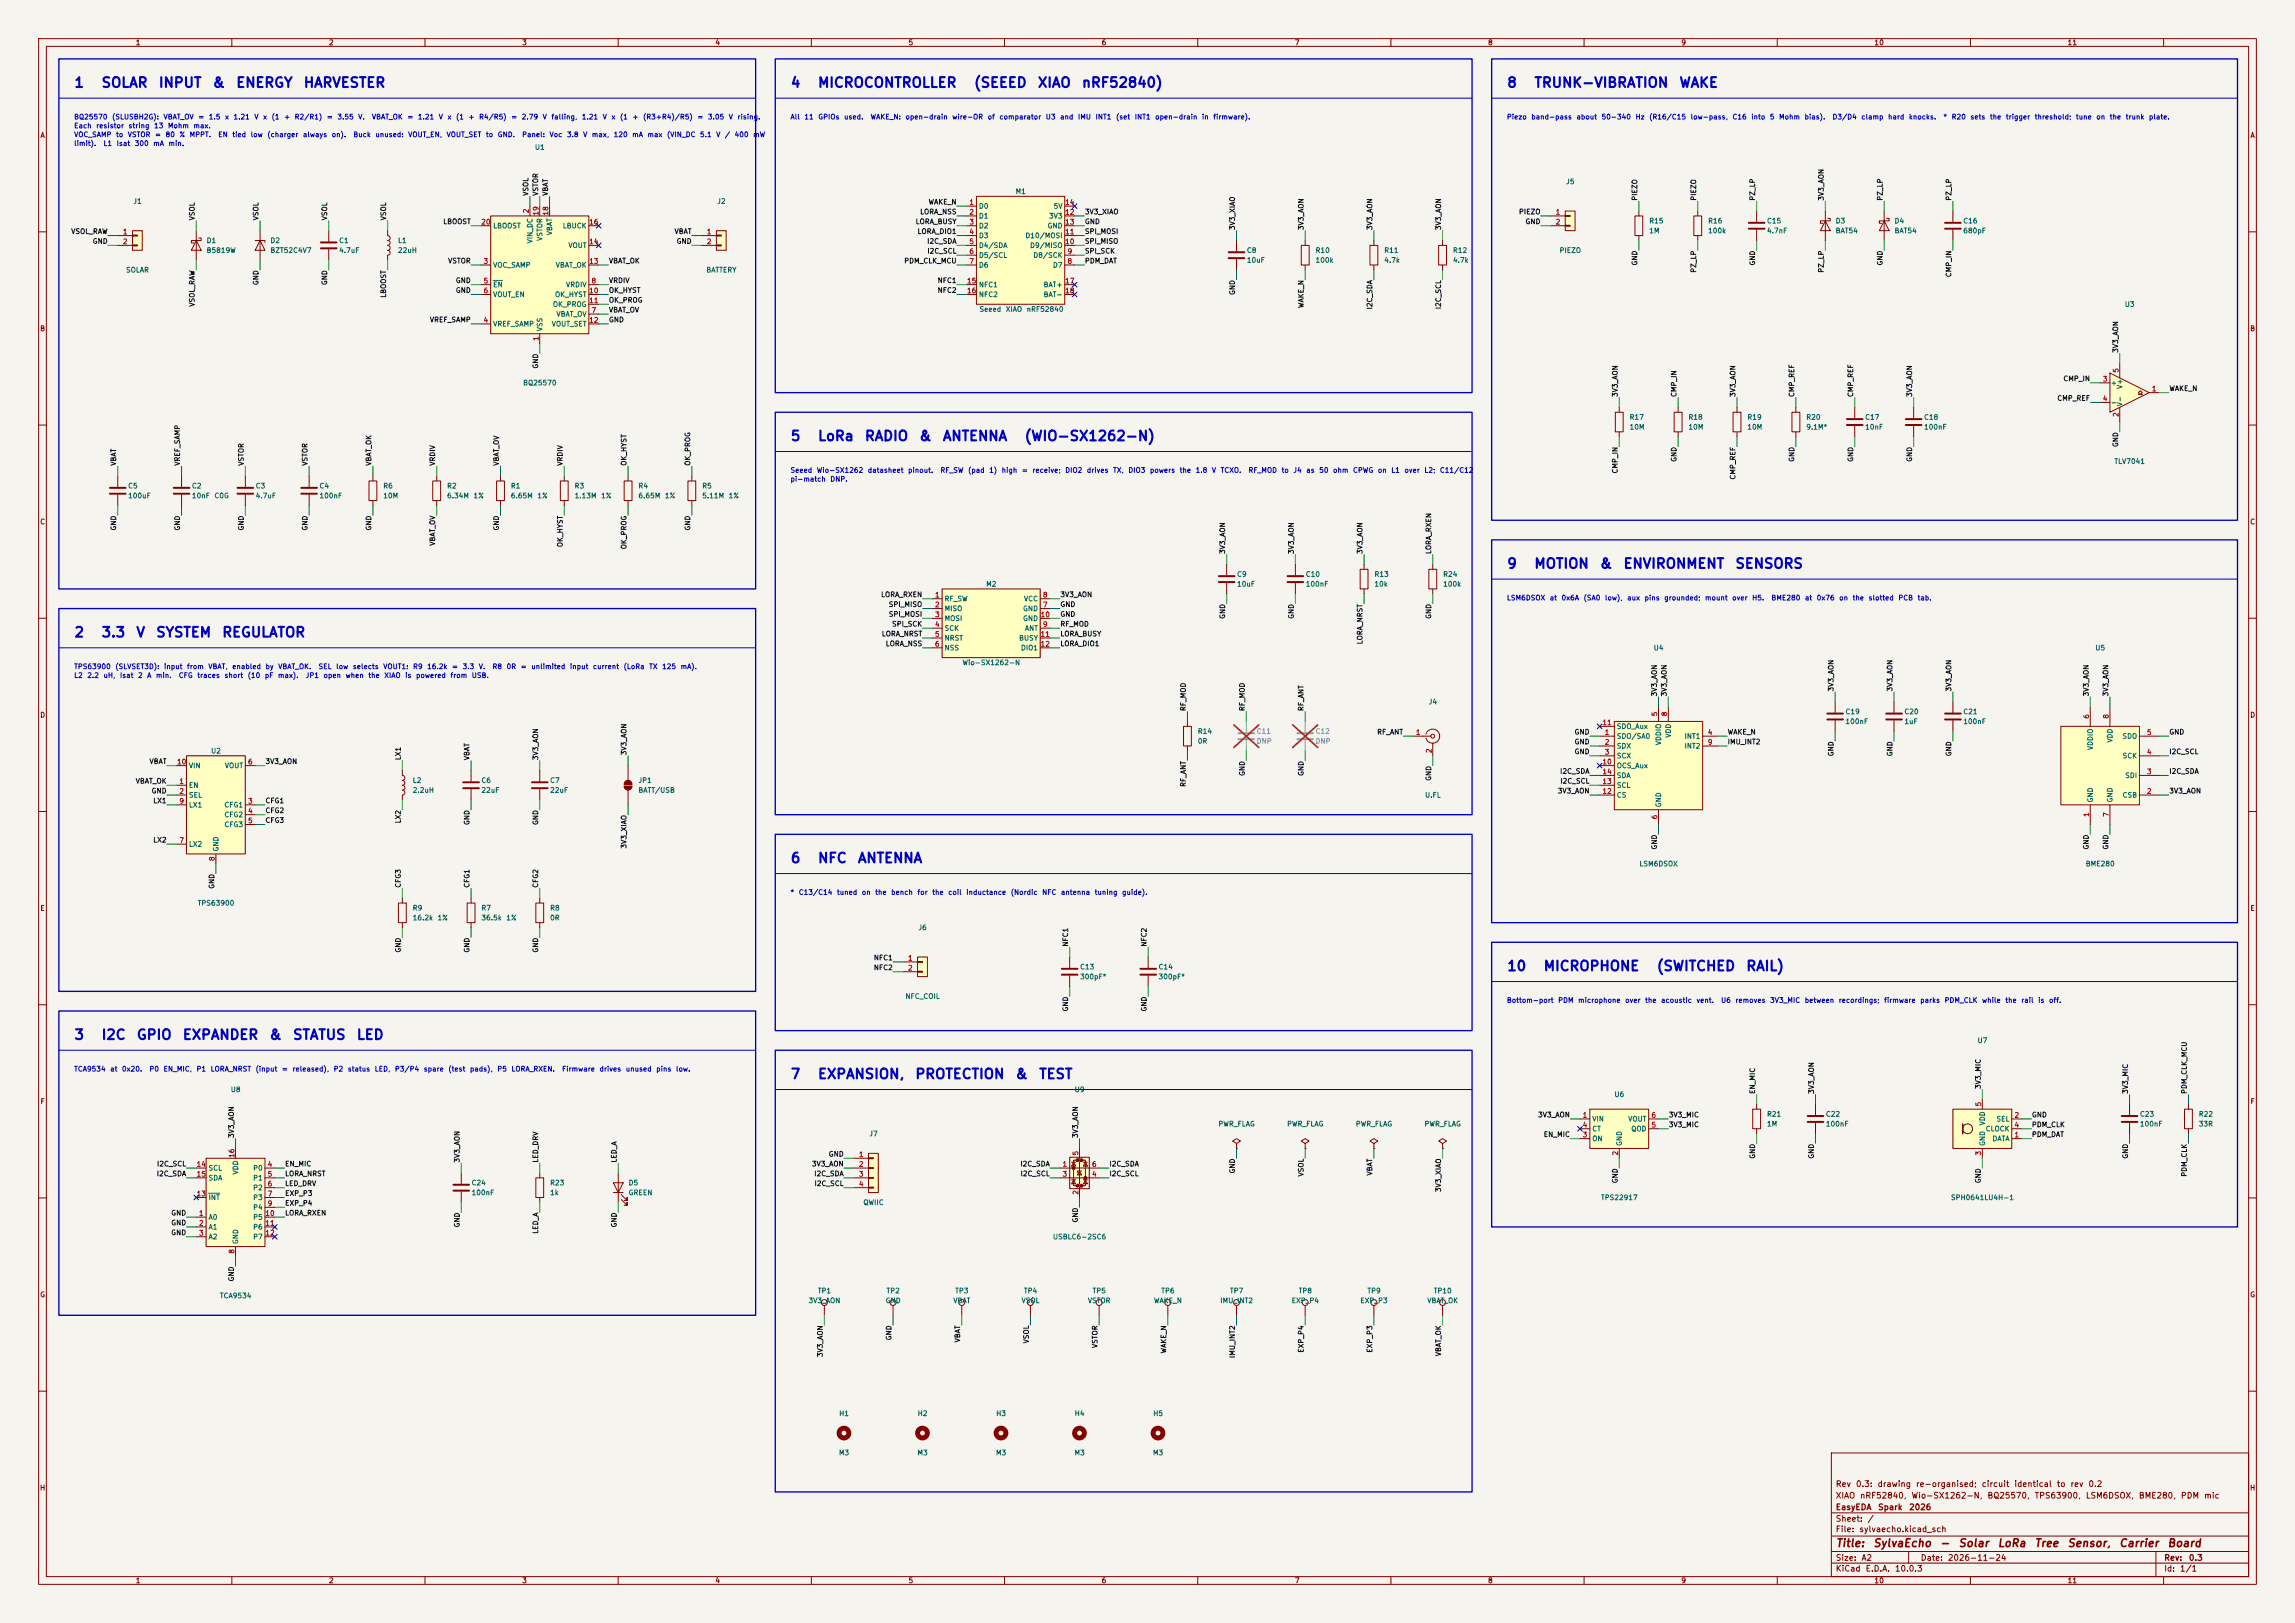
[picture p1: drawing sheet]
<svg xmlns="http://www.w3.org/2000/svg" width="594mm" height="420mm" viewBox="0 0 594 420" stroke-linecap="round" stroke-linejoin="round" font-family="sans-serif">
<defs><g id="words">
<g font-size="2.5" fill="#0000c2">
<text x="19" y="23.3">1</text>
<text x="26.1" y="23.3">SOLAR</text>
<text x="40.9" y="23.3">INPUT</text>
<text x="54.8" y="23.3">&amp;</text>
<text x="60.9" y="23.3">ENERGY</text>
<text x="78.4" y="23.3">HARVESTER</text>
<text x="204.5" y="23.3">4</text>
<text x="211.5" y="23.3">MICROCONTROLLER</text>
<text x="251.9" y="23.3">(SEEED</text>
<text x="268.4" y="23.3">XIAO</text>
<text x="279.8" y="23.3">nRF52840)</text>
<text x="389.9" y="23.3">8</text>
<text x="396.9" y="23.3">TRUNK-VIBRATION</text>
<text x="434.5" y="23.3">WAKE</text>
<text x="204.5" y="114.7">5</text>
<text x="211.5" y="114.7">LoRa</text>
<text x="223.6" y="114.7">RADIO</text>
<text x="237.7" y="114.7">&amp;</text>
<text x="243.8" y="114.7">ANTENNA</text>
<text x="265" y="114.7">(WIO-SX1262-N)</text>
<text x="389.9" y="147.7">9</text>
<text x="396.9" y="147.7">MOTION</text>
<text x="413.9" y="147.7">&amp;</text>
<text x="420" y="147.7">ENVIRONMENT</text>
<text x="449" y="147.7">SENSORS</text>
<text x="19" y="165.5">2</text>
<text x="26.1" y="165.5">3.3</text>
<text x="35.1" y="165.5">V</text>
<text x="40.2" y="165.5">SYSTEM</text>
<text x="57.3" y="165.5">REGULATOR</text>
<text x="204.5" y="223.9">6</text>
<text x="211.5" y="223.9">NFC</text>
<text x="221.8" y="223.9">ANTENNA</text>
<text x="389.9" y="251.9">10</text>
<text x="399.3" y="251.9">MICROPHONE</text>
<text x="428.6" y="251.9">(SWITCHED</text>
<text x="451.8" y="251.9">RAIL)</text>
<text x="19" y="269.7">3</text>
<text x="26.1" y="269.7">I2C</text>
<text x="35.2" y="269.7">GPIO</text>
<text x="47.1" y="269.7">EXPANDER</text>
<text x="69.5" y="269.7">&amp;</text>
<text x="75.6" y="269.7">STATUS</text>
<text x="92.1" y="269.7">LED</text>
<text x="204.5" y="279.8">7</text>
<text x="211.5" y="279.8">EXPANSION,</text>
<text x="236.7" y="279.8">PROTECTION</text>
<text x="262.6" y="279.8">&amp;</text>
<text x="268.7" y="279.8">TEST</text>
</g>
<g font-size="2" fill="#840000">
<text x="475" y="400.8">Title:</text>
<text x="484.7" y="400.8">SylvaEcho</text>
<text x="501.9" y="400.8">-</text>
<text x="506.7" y="400.8">Solar</text>
<text x="516.9" y="400.8">LoRa</text>
<text x="526.4" y="400.8">Tree</text>
<text x="535" y="400.8">Sensor,</text>
<text x="548.3" y="400.8">Carrier</text>
<text x="560.8" y="400.8">Board</text>
</g>
<g font-size="1.5" fill="#840000">
<text x="475" y="388.1">XIAO</text>
<text x="475" y="385.1">Rev</text>
<text x="480.2" y="385.1">0.3:</text>
<text x="481.3" y="388.1">nRF52840,</text>
<text x="485.8" y="385.1">drawing</text>
<text x="494.6" y="388.1">Wio-SX1262-N,</text>
<text x="495.8" y="385.1">re-organised;</text>
<text x="512.8" y="385.1">circuit</text>
<text x="514.3" y="388.1">BQ25570,</text>
<text x="521.2" y="385.1">identical</text>
<text x="526.5" y="388.1">TPS63900,</text>
<text x="532.2" y="385.1">to</text>
<text x="535.7" y="385.1">rev</text>
<text x="539.7" y="388.1">LSM6DSOX,</text>
<text x="540.4" y="385.1">0.2</text>
<text x="553.4" y="388.1">BME280,</text>
<text x="564.3" y="388.1">PDM</text>
<text x="570.3" y="388.1">mic</text>
<text x="475" y="394.1">Sheet:</text>
<text x="475" y="391.1">EasyEDA</text>
<text x="483.2" y="394.1">/</text>
<text x="486" y="391.1">Spark</text>
<text x="494" y="391.1">2026</text>
<text x="475" y="396.8">File:</text>
<text x="481.1" y="396.8">sylvaecho.kicad_sch</text>
<text x="475" y="407">KiCad</text>
<text x="475" y="404.2">Size:</text>
<text x="481.7" y="404.2">A2</text>
<text x="482.7" y="407">E.D.A.</text>
<text x="490.3" y="407">10.0.3</text>
<text x="497" y="404.2">Date:</text>
<text x="504" y="404.2">2026-11-24</text>
<text x="560" y="404.2">Rev:</text>
<text x="560" y="407">Id:</text>
<text x="564.1" y="407">1/1</text>
<text x="566.4" y="404.2">0.3</text>
</g>
<g font-size="1.3" fill="#840000">
<text x="35" y="12">1</text>
<text x="85" y="12">2</text>
<text x="135" y="12">3</text>
<text x="185" y="12">4</text>
<text x="235" y="12">5</text>
<text x="285" y="12">6</text>
<text x="335" y="12">7</text>
<text x="385" y="12">8</text>
<text x="435" y="12">9</text>
<text x="485" y="12">10</text>
<text x="535" y="12">11</text>
<text x="10.3" y="36">A</text>
<text x="582.3" y="36">A</text>
<text x="10.3" y="86">B</text>
<text x="582.3" y="86">B</text>
<text x="10.3" y="136">C</text>
<text x="582.3" y="136">C</text>
<text x="10.3" y="186">D</text>
<text x="582.3" y="186">D</text>
<text x="10.3" y="236">E</text>
<text x="582.3" y="236">E</text>
<text x="10.3" y="286">F</text>
<text x="582.3" y="286">F</text>
<text x="10.3" y="336">G</text>
<text x="582.3" y="336">G</text>
<text x="10.2" y="386">H</text>
<text x="582.2" y="386">H</text>
<text x="35" y="410">1</text>
<text x="85" y="410">2</text>
<text x="135" y="410">3</text>
<text x="185" y="410">4</text>
<text x="235" y="410">5</text>
<text x="285" y="410">6</text>
<text x="335" y="410">7</text>
<text x="385" y="410">8</text>
<text x="435" y="410">9</text>
<text x="485" y="410">10</text>
<text x="535" y="410">11</text>
</g>
<g font-size="1.3" fill="#0000c2">
<text x="19" y="31.2">BQ25570</text>
<text x="19" y="35.8">VOC_SAMP</text>
<text x="19" y="33.5">Each</text>
<text x="24.8" y="33.5">resistor</text>
<text x="28.9" y="31.2">(SLUSBH2G):</text>
<text x="29.9" y="35.8">to</text>
<text x="32.9" y="35.8">VSTOR</text>
<text x="33.1" y="33.5">string</text>
<text x="39.7" y="33.5">13</text>
<text x="40" y="35.8">=</text>
<text x="42.2" y="31.2">VBAT_OV</text>
<text x="42.7" y="35.8">80</text>
<text x="43.3" y="33.5">Mohm</text>
<text x="46.3" y="35.8">%</text>
<text x="48.9" y="35.8">MPPT.</text>
<text x="49.9" y="33.5">max.</text>
<text x="51.2" y="31.2">=</text>
<text x="53.9" y="31.2">1.5</text>
<text x="56.3" y="35.8">EN</text>
<text x="58.1" y="31.2">x</text>
<text x="60" y="35.8">tied</text>
<text x="60.3" y="31.2">1.21</text>
<text x="64.7" y="35.8">low</text>
<text x="65.7" y="31.2">V</text>
<text x="68" y="31.2">x</text>
<text x="69.1" y="35.8">(charger</text>
<text x="70.2" y="31.2">(1</text>
<text x="73.4" y="31.2">+</text>
<text x="76.1" y="31.2">R2/R1)</text>
<text x="78.3" y="35.8">always</text>
<text x="84.4" y="31.2">=</text>
<text x="85.7" y="35.8">on).</text>
<text x="87.2" y="31.2">3.55</text>
<text x="91.3" y="35.8">Buck</text>
<text x="92.6" y="31.2">V.</text>
<text x="96.1" y="31.2">VBAT_OK</text>
<text x="97" y="35.8">unused:</text>
<text x="105.3" y="31.2">=</text>
<text x="105.5" y="35.8">VOUT_EN,</text>
<text x="108" y="31.2">1.21</text>
<text x="113.4" y="31.2">V</text>
<text x="115.5" y="35.8">VOUT_SET</text>
<text x="115.7" y="31.2">x</text>
<text x="117.9" y="31.2">(1</text>
<text x="121.1" y="31.2">+</text>
<text x="123.9" y="31.2">R4/R5)</text>
<text x="125.6" y="35.8">to</text>
<text x="128.7" y="35.8">GND.</text>
<text x="132.2" y="31.2">=</text>
<text x="134.9" y="31.2">2.79</text>
<text x="135" y="35.8">Panel:</text>
<text x="140.3" y="31.2">V</text>
<text x="142.1" y="35.8">Voc</text>
<text x="142.6" y="31.2">falling,</text>
<text x="146.6" y="35.8">3.8</text>
<text x="150.5" y="31.2">1.21</text>
<text x="150.8" y="35.8">V</text>
<text x="153.1" y="35.8">max,</text>
<text x="155.9" y="31.2">V</text>
<text x="158.1" y="31.2">x</text>
<text x="158.7" y="35.8">120</text>
<text x="160.3" y="31.2">(1</text>
<text x="163.5" y="35.8">mA</text>
<text x="163.5" y="31.2">+</text>
<text x="166.3" y="31.2">(R3+R4)/R5)</text>
<text x="167.5" y="35.8">max</text>
<text x="172.5" y="35.8">(VIN_DC</text>
<text x="180.3" y="31.2">=</text>
<text x="181" y="35.8">5.1</text>
<text x="183.1" y="31.2">3.05</text>
<text x="185.2" y="35.8">V</text>
<text x="187.5" y="35.8">/</text>
<text x="188.5" y="31.2">V</text>
<text x="190" y="35.8">400</text>
<text x="190.7" y="31.2">rising.</text>
<text x="194.8" y="35.8">mW</text>
<text x="204.5" y="31.2">All</text>
<text x="208.1" y="31.2">11</text>
<text x="211.6" y="31.2">GPIOs</text>
<text x="218.3" y="31.2">used.</text>
<text x="225.2" y="31.2">WAKE_N:</text>
<text x="234.2" y="31.2">open-drain</text>
<text x="246.3" y="31.2">wire-OR</text>
<text x="255.5" y="31.2">of</text>
<text x="258.5" y="31.2">comparator</text>
<text x="270.5" y="31.2">U3</text>
<text x="274.2" y="31.2">and</text>
<text x="278.9" y="31.2">IMU</text>
<text x="283.4" y="31.2">INT1</text>
<text x="288.7" y="31.2">(set</text>
<text x="293.6" y="31.2">INT1</text>
<text x="298.8" y="31.2">open-drain</text>
<text x="311" y="31.2">in</text>
<text x="313.9" y="31.2">firmware).</text>
<text x="389.9" y="31.2">Piezo</text>
<text x="396.2" y="31.2">band-pass</text>
<text x="407.9" y="31.2">about</text>
<text x="414.4" y="31.2">50-340</text>
<text x="423.2" y="31.2">Hz</text>
<text x="426.7" y="31.2">(R16/C15</text>
<text x="437.4" y="31.2">low-pass,</text>
<text x="448.3" y="31.2">C16</text>
<text x="453.1" y="31.2">into</text>
<text x="457.9" y="31.2">5</text>
<text x="460.3" y="31.2">Mohm</text>
<text x="466.9" y="31.2">bias).</text>
<text x="474.2" y="31.2">D3/D4</text>
<text x="481.6" y="31.2">clamp</text>
<text x="488.5" y="31.2">hard</text>
<text x="493.9" y="31.2">knocks.</text>
<text x="502.9" y="31.2">*</text>
<text x="505" y="31.2">R20</text>
<text x="509.9" y="31.2">sets</text>
<text x="514.9" y="31.2">the</text>
<text x="519" y="31.2">trigger</text>
<text x="526.5" y="31.2">threshold;</text>
<text x="537.2" y="31.2">tune</text>
<text x="542.4" y="31.2">on</text>
<text x="545.9" y="31.2">the</text>
<text x="550.1" y="31.2">trunk</text>
<text x="556.1" y="31.2">plate.</text>
<text x="19" y="38.1">limit).</text>
<text x="26.6" y="38.1">L1</text>
<text x="30.1" y="38.1">Isat</text>
<text x="34.7" y="38.1">300</text>
<text x="39.5" y="38.1">mA</text>
<text x="43.5" y="38.1">min.</text>
<text x="204.5" y="122.6">Seeed</text>
<text x="204.5" y="124.9">pi-match</text>
<text x="211.3" y="122.6">Wio-SX1262</text>
<text x="214.8" y="124.9">DNP.</text>
<text x="224.5" y="122.6">datasheet</text>
<text x="234.9" y="122.6">pinout.</text>
<text x="243.3" y="122.6">RF_SW</text>
<text x="250.4" y="122.6">(pad</text>
<text x="255.9" y="122.6">1)</text>
<text x="259.1" y="122.6">high</text>
<text x="264.3" y="122.6">=</text>
<text x="267.1" y="122.6">receive;</text>
<text x="275.6" y="122.6">DIO2</text>
<text x="281.2" y="122.6">drives</text>
<text x="288" y="122.6">TX,</text>
<text x="291.9" y="122.6">DIO3</text>
<text x="297.5" y="122.6">powers</text>
<text x="305.2" y="122.6">the</text>
<text x="309.3" y="122.6">1.8</text>
<text x="313.5" y="122.6">V</text>
<text x="315.8" y="122.6">TCXO.</text>
<text x="323" y="122.6">RF_MOD</text>
<text x="331.6" y="122.6">to</text>
<text x="334.6" y="122.6">J4</text>
<text x="338" y="122.6">as</text>
<text x="341.3" y="122.6">50</text>
<text x="344.9" y="122.6">ohm</text>
<text x="350.1" y="122.6">CPWG</text>
<text x="356.5" y="122.6">on</text>
<text x="360" y="122.6">L1</text>
<text x="363.4" y="122.6">over</text>
<text x="368.5" y="122.6">L2;</text>
<text x="372.5" y="122.6">C11/C12</text>
<text x="389.9" y="155.7">LSM6DSOX</text>
<text x="401" y="155.7">at</text>
<text x="404" y="155.7">0x6A</text>
<text x="409.7" y="155.7">(SA0</text>
<text x="415.3" y="155.7">low),</text>
<text x="421" y="155.7">aux</text>
<text x="425.5" y="155.7">pins</text>
<text x="430.6" y="155.7">grounded;</text>
<text x="441.2" y="155.7">mount</text>
<text x="448.2" y="155.7">over</text>
<text x="453.4" y="155.7">H5.</text>
<text x="458.4" y="155.7">BME280</text>
<text x="467" y="155.7">at</text>
<text x="470.1" y="155.7">0x76</text>
<text x="475.9" y="155.7">on</text>
<text x="479.4" y="155.7">the</text>
<text x="483.5" y="155.7">slotted</text>
<text x="491.2" y="155.7">PCB</text>
<text x="496.2" y="155.7">tab.</text>
<text x="19" y="173.4">TPS63900</text>
<text x="29.7" y="173.4">(SLVSET3D):</text>
<text x="42.3" y="173.4">input</text>
<text x="48.3" y="173.4">from</text>
<text x="53.8" y="173.4">VBAT,</text>
<text x="60" y="173.4">enabled</text>
<text x="68.6" y="173.4">by</text>
<text x="71.9" y="173.4">VBAT_OK.</text>
<text x="82.3" y="173.4">SEL</text>
<text x="86.9" y="173.4">low</text>
<text x="91.2" y="173.4">selects</text>
<text x="99.1" y="173.4">VOUT1:</text>
<text x="106.8" y="173.4">R9</text>
<text x="110.4" y="173.4">16.2k</text>
<text x="116.9" y="173.4">=</text>
<text x="119.6" y="173.4">3.3</text>
<text x="123.8" y="173.4">V.</text>
<text x="127.3" y="173.4">R8</text>
<text x="131" y="173.4">0R</text>
<text x="134.6" y="173.4">=</text>
<text x="137.4" y="173.4">unlimited</text>
<text x="147.4" y="173.4">input</text>
<text x="153.3" y="173.4">current</text>
<text x="161.3" y="173.4">(LoRa</text>
<text x="167.9" y="173.4">TX</text>
<text x="171.2" y="173.4">125</text>
<text x="176" y="173.4">mA).</text>
<text x="19" y="175.7">L2</text>
<text x="22.5" y="175.7">2.2</text>
<text x="26.7" y="175.7">uH,</text>
<text x="30.9" y="175.7">Isat</text>
<text x="35.6" y="175.7">2</text>
<text x="38" y="175.7">A</text>
<text x="40.2" y="175.7">min.</text>
<text x="46.1" y="175.7">CFG</text>
<text x="50.9" y="175.7">traces</text>
<text x="58" y="175.7">short</text>
<text x="64" y="175.7">(10</text>
<text x="68.4" y="175.7">pF</text>
<text x="71.8" y="175.7">max).</text>
<text x="79" y="175.7">JP1</text>
<text x="83.6" y="175.7">open</text>
<text x="89.3" y="175.7">when</text>
<text x="95.2" y="175.7">the</text>
<text x="99.3" y="175.7">XIAO</text>
<text x="104.7" y="175.7">is</text>
<text x="107.5" y="175.7">powered</text>
<text x="116.4" y="175.7">from</text>
<text x="122" y="175.7">USB.</text>
<text x="204.5" y="231.9">*</text>
<text x="206.6" y="231.9">C13/C14</text>
<text x="216.5" y="231.9">tuned</text>
<text x="222.9" y="231.9">on</text>
<text x="226.4" y="231.9">the</text>
<text x="230.5" y="231.9">bench</text>
<text x="237.3" y="231.9">for</text>
<text x="241.1" y="231.9">the</text>
<text x="245.3" y="231.9">coil</text>
<text x="250" y="231.9">inductance</text>
<text x="261.5" y="231.9">(Nordic</text>
<text x="269.6" y="231.9">NFC</text>
<text x="274.5" y="231.9">antenna</text>
<text x="283.2" y="231.9">tuning</text>
<text x="290.3" y="231.9">guide).</text>
<text x="389.9" y="259.8">Bottom-port</text>
<text x="403.2" y="259.8">PDM</text>
<text x="408.3" y="259.8">microphone</text>
<text x="420.5" y="259.8">over</text>
<text x="425.7" y="259.8">the</text>
<text x="429.8" y="259.8">acoustic</text>
<text x="438.9" y="259.8">vent.</text>
<text x="445.3" y="259.8">U6</text>
<text x="449" y="259.8">removes</text>
<text x="458" y="259.8">3V3_MIC</text>
<text x="467" y="259.8">between</text>
<text x="475.8" y="259.8">recordings;</text>
<text x="487.5" y="259.8">firmware</text>
<text x="496.9" y="259.8">parks</text>
<text x="503.2" y="259.8">PDM_CLK</text>
<text x="512.9" y="259.8">while</text>
<text x="518.9" y="259.8">the</text>
<text x="523" y="259.8">rail</text>
<text x="527.4" y="259.8">is</text>
<text x="530.2" y="259.8">off.</text>
<text x="19" y="277.6">TCA9534</text>
<text x="28.4" y="277.6">at</text>
<text x="31.4" y="277.6">0x20.</text>
<text x="38.5" y="277.6">P0</text>
<text x="42.2" y="277.6">EN_MIC,</text>
<text x="50.7" y="277.6">P1</text>
<text x="54.4" y="277.6">LORA_NRST</text>
<text x="66" y="277.6">(input</text>
<text x="72.8" y="277.6">=</text>
<text x="75.6" y="277.6">released),</text>
<text x="86.2" y="277.6">P2</text>
<text x="89.9" y="277.6">status</text>
<text x="96.9" y="277.6">LED,</text>
<text x="102.1" y="277.6">P3/P4</text>
<text x="109.5" y="277.6">spare</text>
<text x="115.9" y="277.6">(test</text>
<text x="121.5" y="277.6">pads),</text>
<text x="128.6" y="277.6">P5</text>
<text x="132.2" y="277.6">LORA_RXEN.</text>
<text x="145.3" y="277.6">Firmware</text>
<text x="155" y="277.6">drives</text>
<text x="161.8" y="277.6">unused</text>
<text x="169.7" y="277.6">pins</text>
<text x="174.8" y="277.6">low.</text>
</g>
<g font-size="1.3" fill="#006464">
<text x="138.3" y="39.1">U1</text>
<text x="405.2" y="48">J5</text>
<text x="34.4" y="53">J1</text>
<text x="185.5" y="53">J2</text>
<text x="262.7" y="50.5">M1</text>
<text x="127.5" y="59.4">LBOOST</text>
<text x="145.5" y="59.4">LBUCK</text>
<text x="253.2" y="54.3">D0</text>
<text x="253.2" y="56.9">D1</text>
<text x="253.2" y="59.4">D2</text>
<text x="271" y="59.4">GND</text>
<text x="271.4" y="56.9">3V3</text>
<text x="272.6" y="54.3">5V</text>
<text x="426.7" y="58.1">R15</text>
<text x="442" y="58.1">R16</text>
<text x="457.2" y="58.1">C15</text>
<text x="475" y="58.1">D3</text>
<text x="490.2" y="58.1">D4</text>
<text x="508" y="58.1">C16</text>
<text x="53.3" y="63.2">D1</text>
<text x="53.3" y="65.7">B5819W</text>
<text x="69.9" y="63.2">D2</text>
<text x="69.9" y="65.7">BZT52C4V7</text>
<text x="87.6" y="63.2">C1</text>
<text x="87.6" y="65.7">4.7uF</text>
<text x="102.9" y="65.7">22uH</text>
<text x="102.9" y="63.2">L1</text>
<text x="138.1" y="63.1" transform="rotate(-90 138.1 63.1)">VIN_DC</text>
<text x="140.7" y="62.5" transform="rotate(-90 140.7 62.5)">VSTOR</text>
<text x="143.2" y="61" transform="rotate(-90 143.2 61)">VBAT</text>
<text x="147" y="64.5">VOUT</text>
<text x="253.2" y="61.9">D3</text>
<text x="253.2" y="64.5">D4/SDA</text>
<text x="265.3" y="61.9">D10/MOSI</text>
<text x="266.5" y="64.5">D9/MISO</text>
<text x="322.6" y="65.7">C8</text>
<text x="340.4" y="65.7">R10</text>
<text x="358.1" y="65.7">R11</text>
<text x="375.9" y="65.7">R12</text>
<text x="403.5" y="65.7">PIEZO</text>
<text x="426.7" y="60.7">1M</text>
<text x="442" y="60.7">100k</text>
<text x="457.2" y="60.7">4.7nF</text>
<text x="475" y="60.7">BAT54</text>
<text x="490.2" y="60.7">BAT54</text>
<text x="508" y="60.7">680pF</text>
<text x="32.5" y="70.8">SOLAR</text>
<text x="127.5" y="69.6">VOC_SAMP</text>
<text x="143.7" y="69.6">VBAT_OK</text>
<text x="182.7" y="70.8">BATTERY</text>
<text x="253.2" y="67">D5/SCL</text>
<text x="253.2" y="69.6">D6</text>
<text x="267.3" y="67">D8/SCK</text>
<text x="272.4" y="69.6">D7</text>
<text x="322.6" y="68.3">10uF</text>
<text x="340.4" y="68.3">100k</text>
<text x="358.1" y="68.3">4.7k</text>
<text x="375.9" y="68.3">4.7k</text>
<text x="127.5" y="74.6">EN</text>
<text x="127.5" y="77.2">VOUT_EN</text>
<text x="143.5" y="77.2">OK_HYST</text>
<text x="146.4" y="74.6">VRDIV</text>
<text x="253.2" y="74.6">NFC1</text>
<text x="253.2" y="77.2">NFC2</text>
<text x="270" y="74.6">BAT+</text>
<text x="270" y="77.2">BAT-</text>
<text x="143" y="79.7">OK_PROG</text>
<text x="143.9" y="82.3">VBAT_OV</text>
<text x="253.4" y="81">Seeed</text>
<text x="260.2" y="81">XIAO</text>
<text x="265.6" y="81">nRF52840</text>
<text x="549.8" y="79.7">U3</text>
<text x="127.5" y="84.8">VREF_SAMP</text>
<text x="140.7" y="85.9" transform="rotate(-90 140.7 85.9)">VSS</text>
<text x="142.7" y="84.8">VOUT_SET</text>
<text x="135.3" y="100">BQ25570</text>
<text x="546.2" y="100">+</text>
<text x="549.6" y="100.8" transform="rotate(-90 549.6 100.8)">V+</text>
<text x="546.2" y="105.1">-</text>
<text x="549.6" y="105.3" transform="rotate(-90 549.6 105.3)">V-</text>
<text x="421.6" y="108.9">R17</text>
<text x="421.6" y="111.5">10M</text>
<text x="436.9" y="108.9">R18</text>
<text x="436.9" y="111.5">10M</text>
<text x="452.1" y="108.9">R19</text>
<text x="452.1" y="111.5">10M</text>
<text x="467.4" y="108.9">R20</text>
<text x="467.4" y="111.5">9.1M*</text>
<text x="482.6" y="108.9">C17</text>
<text x="482.6" y="111.5">10nF</text>
<text x="497.8" y="111.5">100nF</text>
<text x="497.8" y="108.9">C18</text>
<text x="547.1" y="120.4">TLV7041</text>
<text x="33" y="126.7">C5</text>
<text x="33" y="129.2">100uF</text>
<text x="49.5" y="126.7">C2</text>
<text x="49.5" y="129.2">10nF</text>
<text x="55.4" y="129.2">C0G</text>
<text x="66" y="126.7">C3</text>
<text x="66" y="129.2">4.7uF</text>
<text x="82.6" y="126.7">C4</text>
<text x="82.6" y="129.2">100nF</text>
<text x="99.1" y="126.7">R6</text>
<text x="99.1" y="129.2">10M</text>
<text x="115.6" y="126.7">R2</text>
<text x="115.6" y="129.2">6.34M</text>
<text x="122.4" y="129.2">1%</text>
<text x="132.1" y="126.7">R1</text>
<text x="132.1" y="129.2">6.65M</text>
<text x="138.9" y="129.2">1%</text>
<text x="148.6" y="126.7">R3</text>
<text x="148.6" y="129.2">1.13M</text>
<text x="155.5" y="129.2">1%</text>
<text x="165.1" y="126.7">R4</text>
<text x="165.1" y="129.2">6.65M</text>
<text x="172" y="129.2">1%</text>
<text x="181.6" y="126.7">R5</text>
<text x="181.6" y="129.2">5.11M</text>
<text x="188.5" y="129.2">1%</text>
<text x="320" y="149.6">C9</text>
<text x="337.8" y="149.6">C10</text>
<text x="355.6" y="149.6">R13</text>
<text x="373.4" y="149.6">R24</text>
<text x="244.3" y="155.9">RF_SW</text>
<text x="255.1" y="152.1">M2</text>
<text x="264.9" y="155.9">VCC</text>
<text x="320" y="152.1">10uF</text>
<text x="337.8" y="152.1">100nF</text>
<text x="355.6" y="152.1">10k</text>
<text x="373.4" y="152.1">100k</text>
<text x="244.3" y="158.5">MISO</text>
<text x="244.3" y="161">MOSI</text>
<text x="264.7" y="158.5">GND</text>
<text x="264.7" y="161">GND</text>
<text x="244.3" y="163.5">SCK</text>
<text x="244.3" y="166.1">NRST</text>
<text x="263.6" y="166.1">BUSY</text>
<text x="265.1" y="163.5">ANT</text>
<text x="244.3" y="168.6">NSS</text>
<text x="249" y="172.4">Wio-SX1262-N</text>
<text x="264.1" y="168.6">DIO1</text>
<text x="427.9" y="168.6">U4</text>
<text x="542.2" y="168.6">U5</text>
<text x="369.6" y="182.6">J4</text>
<text x="477.5" y="185.1">C19</text>
<text x="492.8" y="185.1">C20</text>
<text x="508" y="185.1">C21</text>
<text x="309.9" y="190.2">R14</text>
<text x="418.3" y="191.5">SDO/SA0</text>
<text x="418.3" y="188.9">SDO_Aux</text>
<text x="432.8" y="191" transform="rotate(-90 432.8 191)">VDD</text>
<text x="435.9" y="191.5">INT1</text>
<text x="477.5" y="187.7">100nF</text>
<text x="492.8" y="187.7">1uF</text>
<text x="508" y="187.7">100nF</text>
<text x="549.2" y="191.5">SDO</text>
<text x="54.5" y="195.3">U2</text>
<text x="309.9" y="192.7">0R</text>
<text x="418.3" y="194">SDX</text>
<text x="418.3" y="196.6">SCX</text>
<text x="430.2" y="193" transform="rotate(-90 430.2 193)">VDDIO</text>
<text x="435.9" y="194">INT2</text>
<text x="542" y="194.2" transform="rotate(-90 542 194.2)">VDDIO</text>
<text x="547.1" y="192.3" transform="rotate(-90 547.1 192.3)">VDD</text>
<text x="549.3" y="196.6">SCK</text>
<text x="48.8" y="199.1">VIN</text>
<text x="58.1" y="199.1">VOUT</text>
<text x="106.7" y="202.9">L2</text>
<text x="124.5" y="202.9">C6</text>
<text x="142.2" y="202.9">C7</text>
<text x="165.1" y="202.9">JP1</text>
<text x="418.3" y="199.1">OCS_Aux</text>
<text x="418.3" y="201.6">SDA</text>
<text x="549.9" y="201.6">SDI</text>
<text x="48.8" y="204.2">EN</text>
<text x="48.8" y="206.7">SEL</text>
<text x="48.8" y="209.3">LX1</text>
<text x="58" y="209.3">CFG1</text>
<text x="106.7" y="205.4">2.2uH</text>
<text x="124.5" y="205.4">22uF</text>
<text x="142.2" y="205.4">22uF</text>
<text x="165.1" y="205.4">BATT/USB</text>
<text x="368.7" y="206.7">U.FL</text>
<text x="418.3" y="206.7">CS</text>
<text x="418.3" y="204.2">SCL</text>
<text x="430.2" y="209" transform="rotate(-90 430.2 209)">GND</text>
<text x="542" y="207.8" transform="rotate(-90 542 207.8)">GND</text>
<text x="547.1" y="207.8" transform="rotate(-90 547.1 207.8)">GND</text>
<text x="549.3" y="206.7">CSB</text>
<text x="58" y="211.8">CFG2</text>
<text x="58" y="214.3">CFG3</text>
<text x="48.8" y="219.4">LX2</text>
<text x="56.9" y="220.5" transform="rotate(-90 56.9 220.5)">GND</text>
<text x="424.2" y="224.5">LSM6DSOX</text>
<text x="539.7" y="224.5">BME280</text>
<text x="51" y="234.7">TPS63900</text>
<text x="106.7" y="235.9">R9</text>
<text x="106.7" y="238.5">16.2k</text>
<text x="113.1" y="238.5">1%</text>
<text x="124.5" y="235.9">R7</text>
<text x="124.5" y="238.5">36.5k</text>
<text x="130.9" y="238.5">1%</text>
<text x="142.2" y="235.9">R8</text>
<text x="142.2" y="238.5">0R</text>
<text x="237.6" y="241">J6</text>
<text x="279.4" y="251.2">C13</text>
<text x="299.7" y="251.2">C14</text>
<text x="279.4" y="253.7">300pF*</text>
<text x="299.7" y="253.7">300pF*</text>
<text x="234.2" y="258.8">NFC_COIL</text>
<text x="511.7" y="270.2">U7</text>
<text x="59.6" y="282.9">U8</text>
<text x="278" y="282.9">U9</text>
<text x="417.7" y="284.2">U6</text>
<text x="315.2" y="291.8">PWR_FLAG</text>
<text x="333" y="291.8">PWR_FLAG</text>
<text x="350.8" y="291.8">PWR_FLAG</text>
<text x="368.6" y="291.8">PWR_FLAG</text>
<text x="412" y="290.5">VIN</text>
<text x="412" y="293.1">CT</text>
<text x="421.3" y="290.5">VOUT</text>
<text x="422.1" y="293.1">QOD</text>
<text x="457.2" y="291.8">1M</text>
<text x="457.2" y="289.3">R21</text>
<text x="472.4" y="291.8">100nF</text>
<text x="472.4" y="289.3">C22</text>
<text x="513.8" y="293.1">CLOCK</text>
<text x="514.1" y="291.4" transform="rotate(-90 514.1 291.4)">VDD</text>
<text x="516.6" y="290.5">SEL</text>
<text x="553.7" y="291.8">100nF</text>
<text x="553.7" y="289.3">C23</text>
<text x="569" y="289.3">R22</text>
<text x="569" y="291.8">33R</text>
<text x="224.9" y="294.3">J7</text>
<text x="412" y="295.6">ON</text>
<text x="420.1" y="296.7" transform="rotate(-90 420.1 296.7)">GND</text>
<text x="514.1" y="296.7" transform="rotate(-90 514.1 296.7)">GND</text>
<text x="515.6" y="295.6">DATA</text>
<text x="53.8" y="303.2">SCL</text>
<text x="53.8" y="305.8">SDA</text>
<text x="61.9" y="304.1" transform="rotate(-90 61.9 304.1)">VDD</text>
<text x="65.4" y="303.2">P0</text>
<text x="65.4" y="305.8">P1</text>
<text x="53.8" y="310.9">INT</text>
<text x="65.4" y="308.3">P2</text>
<text x="65.4" y="310.9">P3</text>
<text x="121.9" y="309.6">100nF</text>
<text x="121.9" y="307">C24</text>
<text x="142.2" y="307">R23</text>
<text x="142.2" y="309.6">1k</text>
<text x="162.6" y="307">D5</text>
<text x="162.6" y="309.6">GREEN</text>
<text x="414.3" y="310.9">TPS22917</text>
<text x="504.8" y="310.9">SPH0641LU4H-1</text>
<text x="53.8" y="315.9">A0</text>
<text x="65.4" y="313.4">P4</text>
<text x="65.4" y="315.9">P5</text>
<text x="223.3" y="312.1">QWIIC</text>
<text x="53.8" y="318.5">A1</text>
<text x="53.8" y="321">A2</text>
<text x="61.9" y="322.1" transform="rotate(-90 61.9 322.1)">GND</text>
<text x="65.4" y="318.5">P6</text>
<text x="65.4" y="321">P7</text>
<text x="272.4" y="321">USBLC6-2SC6</text>
<text x="211.5" y="335">TP1</text>
<text x="229.3" y="335">TP2</text>
<text x="247.1" y="335">TP3</text>
<text x="264.9" y="335">TP4</text>
<text x="282.7" y="335">TP5</text>
<text x="300.4" y="335">TP6</text>
<text x="318.2" y="335">TP7</text>
<text x="336" y="335">TP8</text>
<text x="353.8" y="335">TP9</text>
<text x="371" y="335">TP10</text>
<text x="56.8" y="336.3">TCA9534</text>
<text x="209.1" y="337.5">3V3_AON</text>
<text x="229.1" y="337.5">GND</text>
<text x="246.6" y="337.5">VBAT</text>
<text x="264.3" y="337.5">VSOL</text>
<text x="281.4" y="337.5">VSTOR</text>
<text x="298.5" y="337.5">WAKE_N</text>
<text x="315.7" y="337.5">IMU_INT2</text>
<text x="334.2" y="337.5">EXP_P4</text>
<text x="352" y="337.5">EXP_P3</text>
<text x="369.3" y="337.5">VBAT_OK</text>
<text x="217.1" y="366.7">H1</text>
<text x="237.4" y="366.7">H2</text>
<text x="257.7" y="366.7">H3</text>
<text x="278" y="366.7">H4</text>
<text x="298.3" y="366.7">H5</text>
<text x="217" y="376.9">M3</text>
<text x="237.3" y="376.9">M3</text>
<text x="257.6" y="376.9">M3</text>
<text x="278" y="376.9">M3</text>
<text x="298.3" y="376.9">M3</text>
</g>
<g font-size="1.3" fill="#0f0f0f">
<text x="137" y="50.8" transform="rotate(-90 137 50.8)">VSOL</text>
<text x="139.6" y="50.8" transform="rotate(-90 139.6 50.8)">VSTOR</text>
<text x="142.1" y="50.8" transform="rotate(-90 142.1 50.8)">VBAT</text>
<text x="240.2" y="53.2">WAKE_N</text>
<text x="424.1" y="52.1" transform="rotate(-90 424.1 52.1)">PIEZO</text>
<text x="439.3" y="52.1" transform="rotate(-90 439.3 52.1)">PIEZO</text>
<text x="454.5" y="52.1" transform="rotate(-90 454.5 52.1)">PZ_LP</text>
<text x="472.3" y="52.1" transform="rotate(-90 472.3 52.1)">3V3_AON</text>
<text x="487.6" y="52.1" transform="rotate(-90 487.6 52.1)">PZ_LP</text>
<text x="505.3" y="52.1" transform="rotate(-90 505.3 52.1)">PZ_LP</text>
<text x="50.7" y="57.1" transform="rotate(-90 50.7 57.1)">VSOL</text>
<text x="67.2" y="57.1" transform="rotate(-90 67.2 57.1)">VSOL</text>
<text x="85" y="57.1" transform="rotate(-90 85 57.1)">VSOL</text>
<text x="100.2" y="57.1" transform="rotate(-90 100.2 57.1)">VSOL</text>
<text x="114.6" y="58.3">LBOOST</text>
<text x="236.9" y="58.3">LORA_BUSY</text>
<text x="238" y="55.8">LORA_NSS</text>
<text x="280.7" y="55.8">3V3_XIAO</text>
<text x="280.7" y="58.3">GND</text>
<text x="319.9" y="59.7" transform="rotate(-90 319.9 59.7)">3V3_XIAO</text>
<text x="337.7" y="59.7" transform="rotate(-90 337.7 59.7)">3V3_AON</text>
<text x="355.5" y="59.7" transform="rotate(-90 355.5 59.7)">3V3_AON</text>
<text x="373.3" y="59.7" transform="rotate(-90 373.3 59.7)">3V3_AON</text>
<text x="393" y="55.8">PIEZO</text>
<text x="394.7" y="58.3">GND</text>
<text x="18.3" y="60.8">VSOL_RAW</text>
<text x="23.9" y="63.4">GND</text>
<text x="174.5" y="60.8">VBAT</text>
<text x="175" y="63.4">GND</text>
<text x="237.3" y="60.8">LORA_DIO1</text>
<text x="239.8" y="63.4">I2C_SDA</text>
<text x="239.9" y="65.9">I2C_SCL</text>
<text x="280.7" y="65.9">SPI_SCK</text>
<text x="280.7" y="63.4">SPI_MISO</text>
<text x="280.7" y="60.8">SPI_MOSI</text>
<text x="115.9" y="68.5">VSTOR</text>
<text x="157.5" y="68.5">VBAT_OK</text>
<text x="233.9" y="68.5">PDM_CLK_MCU</text>
<text x="280.7" y="68.5">PDM_DAT</text>
<text x="424.1" y="68.8" transform="rotate(-90 424.1 68.8)">GND</text>
<text x="439.3" y="70.7" transform="rotate(-90 439.3 70.7)">PZ_LP</text>
<text x="454.5" y="68.8" transform="rotate(-90 454.5 68.8)">GND</text>
<text x="472.3" y="70.7" transform="rotate(-90 472.3 70.7)">PZ_LP</text>
<text x="487.6" y="68.8" transform="rotate(-90 487.6 68.8)">GND</text>
<text x="505.3" y="71.9" transform="rotate(-90 505.3 71.9)">CMP_IN</text>
<text x="67.2" y="73.9" transform="rotate(-90 67.2 73.9)">GND</text>
<text x="85" y="73.9" transform="rotate(-90 85 73.9)">GND</text>
<text x="100.2" y="77.2" transform="rotate(-90 100.2 77.2)">LBOOST</text>
<text x="117.8" y="76.1">GND</text>
<text x="117.8" y="73.5">GND</text>
<text x="157.5" y="73.5">VRDIV</text>
<text x="157.5" y="76.1">OK_HYST</text>
<text x="242.5" y="73.5">NFC1</text>
<text x="242.5" y="76.1">NFC2</text>
<text x="319.9" y="76.5" transform="rotate(-90 319.9 76.5)">GND</text>
<text x="50.7" y="79.5" transform="rotate(-90 50.7 79.5)">VSOL_RAW</text>
<text x="111.1" y="83.7">VREF_SAMP</text>
<text x="157.5" y="83.7">GND</text>
<text x="157.5" y="81.2">VBAT_OV</text>
<text x="157.5" y="78.6">OK_PROG</text>
<text x="337.7" y="79.9" transform="rotate(-90 337.7 79.9)">WAKE_N</text>
<text x="355.5" y="80.2" transform="rotate(-90 355.5 80.2)">I2C_SDA</text>
<text x="373.3" y="80.2" transform="rotate(-90 373.3 80.2)">I2C_SCL</text>
<text x="139.6" y="95.5" transform="rotate(-90 139.6 95.5)">GND</text>
<text x="548.5" y="91.4" transform="rotate(-90 548.5 91.4)">3V3_AON</text>
<text x="533.9" y="98.9">CMP_IN</text>
<text x="561.3" y="101.5">WAKE_N</text>
<text x="419" y="102.9" transform="rotate(-90 419 102.9)">3V3_AON</text>
<text x="434.2" y="102.9" transform="rotate(-90 434.2 102.9)">CMP_IN</text>
<text x="449.5" y="102.9" transform="rotate(-90 449.5 102.9)">3V3_AON</text>
<text x="464.7" y="102.9" transform="rotate(-90 464.7 102.9)">CMP_REF</text>
<text x="479.9" y="102.9" transform="rotate(-90 479.9 102.9)">CMP_REF</text>
<text x="495.2" y="102.9" transform="rotate(-90 495.2 102.9)">3V3_AON</text>
<text x="532.4" y="104">CMP_REF</text>
<text x="434.2" y="119.6" transform="rotate(-90 434.2 119.6)">GND</text>
<text x="464.7" y="119.6" transform="rotate(-90 464.7 119.6)">GND</text>
<text x="479.9" y="119.6" transform="rotate(-90 479.9 119.6)">GND</text>
<text x="495.2" y="119.6" transform="rotate(-90 495.2 119.6)">GND</text>
<text x="548.5" y="115.8" transform="rotate(-90 548.5 115.8)">GND</text>
<text x="30.4" y="120.7" transform="rotate(-90 30.4 120.7)">VBAT</text>
<text x="46.9" y="120.7" transform="rotate(-90 46.9 120.7)">VREF_SAMP</text>
<text x="63.4" y="120.7" transform="rotate(-90 63.4 120.7)">VSTOR</text>
<text x="79.9" y="120.7" transform="rotate(-90 79.9 120.7)">VSTOR</text>
<text x="96.4" y="120.7" transform="rotate(-90 96.4 120.7)">VBAT_OK</text>
<text x="112.9" y="120.7" transform="rotate(-90 112.9 120.7)">VRDIV</text>
<text x="129.4" y="120.7" transform="rotate(-90 129.4 120.7)">VBAT_OV</text>
<text x="145.9" y="120.7" transform="rotate(-90 145.9 120.7)">VRDIV</text>
<text x="162.4" y="120.7" transform="rotate(-90 162.4 120.7)">OK_HYST</text>
<text x="178.9" y="120.7" transform="rotate(-90 178.9 120.7)">OK_PROG</text>
<text x="419" y="122.7" transform="rotate(-90 419 122.7)">CMP_IN</text>
<text x="449.5" y="124.2" transform="rotate(-90 449.5 124.2)">CMP_REF</text>
<text x="30.4" y="137.4" transform="rotate(-90 30.4 137.4)">GND</text>
<text x="46.9" y="137.4" transform="rotate(-90 46.9 137.4)">GND</text>
<text x="63.4" y="137.4" transform="rotate(-90 63.4 137.4)">GND</text>
<text x="79.9" y="137.4" transform="rotate(-90 79.9 137.4)">GND</text>
<text x="96.4" y="137.4" transform="rotate(-90 96.4 137.4)">GND</text>
<text x="129.4" y="137.4" transform="rotate(-90 129.4 137.4)">GND</text>
<text x="178.9" y="137.4" transform="rotate(-90 178.9 137.4)">GND</text>
<text x="112.9" y="141.4" transform="rotate(-90 112.9 141.4)">VBAT_OV</text>
<text x="145.9" y="141.7" transform="rotate(-90 145.9 141.7)">OK_HYST</text>
<text x="162.4" y="142.3" transform="rotate(-90 162.4 142.3)">OK_PROG</text>
<text x="317.4" y="143.5" transform="rotate(-90 317.4 143.5)">3V3_AON</text>
<text x="335.2" y="143.5" transform="rotate(-90 335.2 143.5)">3V3_AON</text>
<text x="352.9" y="143.5" transform="rotate(-90 352.9 143.5)">3V3_AON</text>
<text x="370.7" y="143.5" transform="rotate(-90 370.7 143.5)">LORA_RXEN</text>
<text x="227.9" y="154.8">LORA_RXEN</text>
<text x="274.3" y="154.8">3V3_AON</text>
<text x="229.9" y="159.9">SPI_MOSI</text>
<text x="229.9" y="157.4">SPI_MISO</text>
<text x="274.3" y="159.9">GND</text>
<text x="274.3" y="157.4">GND</text>
<text x="317.4" y="160.3" transform="rotate(-90 317.4 160.3)">GND</text>
<text x="335.2" y="160.3" transform="rotate(-90 335.2 160.3)">GND</text>
<text x="370.7" y="160.3" transform="rotate(-90 370.7 160.3)">GND</text>
<text x="228.1" y="165">LORA_NRST</text>
<text x="229.1" y="167.5">LORA_NSS</text>
<text x="230.8" y="162.4">SPI_SCK</text>
<text x="274.3" y="167.5">LORA_DIO1</text>
<text x="274.3" y="165">LORA_BUSY</text>
<text x="274.3" y="162.4">RF_MOD</text>
<text x="352.9" y="166.9" transform="rotate(-90 352.9 166.9)">LORA_NRST</text>
<text x="474.9" y="179.1" transform="rotate(-90 474.9 179.1)">3V3_AON</text>
<text x="490.1" y="179.1" transform="rotate(-90 490.1 179.1)">3V3_AON</text>
<text x="505.3" y="179.1" transform="rotate(-90 505.3 179.1)">3V3_AON</text>
<text x="307.2" y="184.2" transform="rotate(-90 307.2 184.2)">RF_MOD</text>
<text x="322.5" y="184.2" transform="rotate(-90 322.5 184.2)">RF_MOD</text>
<text x="337.7" y="184.2" transform="rotate(-90 337.7 184.2)">RF_ANT</text>
<text x="429.1" y="180.3" transform="rotate(-90 429.1 180.3)">3V3_AON</text>
<text x="431.7" y="180.3" transform="rotate(-90 431.7 180.3)">3V3_AON</text>
<text x="540.9" y="180.3" transform="rotate(-90 540.9 180.3)">3V3_AON</text>
<text x="546" y="180.3" transform="rotate(-90 546 180.3)">3V3_AON</text>
<text x="356.3" y="190.4">RF_ANT</text>
<text x="407.4" y="190.4">GND</text>
<text x="447" y="190.4">WAKE_N</text>
<text x="561.3" y="190.4">GND</text>
<text x="38.6" y="198">VBAT</text>
<text x="68.6" y="198">3V3_AON</text>
<text x="104" y="196.8" transform="rotate(-90 104 196.8)">LX1</text>
<text x="121.8" y="196.8" transform="rotate(-90 121.8 196.8)">VBAT</text>
<text x="139.6" y="196.8" transform="rotate(-90 139.6 196.8)">3V3_AON</text>
<text x="162.4" y="195.6" transform="rotate(-90 162.4 195.6)">3V3_AON</text>
<text x="407.4" y="195.5">GND</text>
<text x="407.4" y="192.9">GND</text>
<text x="447" y="192.9">IMU_INT2</text>
<text x="474.9" y="195.8" transform="rotate(-90 474.9 195.8)">GND</text>
<text x="490.1" y="195.8" transform="rotate(-90 490.1 195.8)">GND</text>
<text x="505.3" y="195.8" transform="rotate(-90 505.3 195.8)">GND</text>
<text x="561.3" y="195.5">I2C_SCL</text>
<text x="35" y="203.1">VBAT_OK</text>
<text x="307.2" y="203.8" transform="rotate(-90 307.2 203.8)">RF_ANT</text>
<text x="322.5" y="200.9" transform="rotate(-90 322.5 200.9)">GND</text>
<text x="337.7" y="200.9" transform="rotate(-90 337.7 200.9)">GND</text>
<text x="370.7" y="202.2" transform="rotate(-90 370.7 202.2)">GND</text>
<text x="403.7" y="200.5">I2C_SDA</text>
<text x="403.7" y="203.1">I2C_SCL</text>
<text x="561.3" y="200.5">I2C_SDA</text>
<text x="39.1" y="205.6">GND</text>
<text x="39.5" y="208.2">LX1</text>
<text x="68.6" y="208.2">CFG1</text>
<text x="403.1" y="205.6">3V3_AON</text>
<text x="561.3" y="205.6">3V3_AON</text>
<text x="68.6" y="210.7">CFG2</text>
<text x="68.6" y="213.2">CFG3</text>
<text x="104" y="213.2" transform="rotate(-90 104 213.2)">LX2</text>
<text x="121.8" y="213.6" transform="rotate(-90 121.8 213.6)">GND</text>
<text x="139.6" y="213.6" transform="rotate(-90 139.6 213.6)">GND</text>
<text x="39.5" y="218.3">LX2</text>
<text x="162.4" y="219.7" transform="rotate(-90 162.4 219.7)">3V3_XIAO</text>
<text x="429.1" y="220" transform="rotate(-90 429.1 220)">GND</text>
<text x="540.9" y="220" transform="rotate(-90 540.9 220)">GND</text>
<text x="546" y="220" transform="rotate(-90 546 220)">GND</text>
<text x="55.8" y="230.1" transform="rotate(-90 55.8 230.1)">GND</text>
<text x="104" y="229.9" transform="rotate(-90 104 229.9)">CFG3</text>
<text x="121.8" y="229.9" transform="rotate(-90 121.8 229.9)">CFG1</text>
<text x="139.6" y="229.9" transform="rotate(-90 139.6 229.9)">CFG2</text>
<text x="276.7" y="245.1" transform="rotate(-90 276.7 245.1)">NFC1</text>
<text x="297.1" y="245.1" transform="rotate(-90 297.1 245.1)">NFC2</text>
<text x="104" y="246.6" transform="rotate(-90 104 246.6)">GND</text>
<text x="121.8" y="246.6" transform="rotate(-90 121.8 246.6)">GND</text>
<text x="139.6" y="246.6" transform="rotate(-90 139.6 246.6)">GND</text>
<text x="226" y="248.8">NFC1</text>
<text x="226" y="251.3">NFC2</text>
<text x="276.7" y="261.9" transform="rotate(-90 276.7 261.9)">GND</text>
<text x="297.1" y="261.9" transform="rotate(-90 297.1 261.9)">GND</text>
<text x="513" y="281.9" transform="rotate(-90 513 281.9)">3V3_MIC</text>
<text x="454.5" y="283.2" transform="rotate(-90 454.5 283.2)">EN_MIC</text>
<text x="469.8" y="283.2" transform="rotate(-90 469.8 283.2)">3V3_AON</text>
<text x="551.1" y="283.2" transform="rotate(-90 551.1 283.2)">3V3_MIC</text>
<text x="566.3" y="283.2" transform="rotate(-90 566.3 283.2)">PDM_CLK_MCU</text>
<text x="398" y="289.4">3V3_AON</text>
<text x="431.8" y="289.4">3V3_MIC</text>
<text x="431.8" y="292">3V3_MIC</text>
<text x="525.8" y="292">PDM_CLK</text>
<text x="525.8" y="289.4">GND</text>
<text x="60.8" y="294.6" transform="rotate(-90 60.8 294.6)">3V3_AON</text>
<text x="214.4" y="299.6">GND</text>
<text x="279.3" y="294.6" transform="rotate(-90 279.3 294.6)">3V3_AON</text>
<text x="399.4" y="294.5">EN_MIC</text>
<text x="454.5" y="300" transform="rotate(-90 454.5 300)">GND</text>
<text x="469.8" y="300" transform="rotate(-90 469.8 300)">GND</text>
<text x="525.8" y="294.5">PDM_DAT</text>
<text x="551.1" y="300" transform="rotate(-90 551.1 300)">GND</text>
<text x="40.4" y="304.7">I2C_SDA</text>
<text x="40.5" y="302.1">I2C_SCL</text>
<text x="73.7" y="302.1">EN_MIC</text>
<text x="73.7" y="304.7">LORA_NRST</text>
<text x="119.3" y="301" transform="rotate(-90 119.3 301)">3V3_AON</text>
<text x="139.6" y="301" transform="rotate(-90 139.6 301)">LED_DRV</text>
<text x="159.9" y="301" transform="rotate(-90 159.9 301)">LED_A</text>
<text x="210" y="302.1">3V3_AON</text>
<text x="210.6" y="304.7">I2C_SDA</text>
<text x="264" y="302.1">I2C_SDA</text>
<text x="264" y="304.7">I2C_SCL</text>
<text x="287" y="302.1">I2C_SDA</text>
<text x="287" y="304.7">I2C_SCL</text>
<text x="319.9" y="303.8" transform="rotate(-90 319.9 303.8)">GND</text>
<text x="337.7" y="304.6" transform="rotate(-90 337.7 304.6)">VSOL</text>
<text x="355.5" y="304.3" transform="rotate(-90 355.5 304.3)">VBAT</text>
<text x="566.3" y="304.6" transform="rotate(-90 566.3 304.6)">PDM_CLK</text>
<text x="73.7" y="307.2">LED_DRV</text>
<text x="73.7" y="309.8">EXP_P3</text>
<text x="210.7" y="307.2">I2C_SCL</text>
<text x="373.3" y="308.6" transform="rotate(-90 373.3 308.6)">3V3_XIAO</text>
<text x="419" y="306.3" transform="rotate(-90 419 306.3)">GND</text>
<text x="513" y="306.3" transform="rotate(-90 513 306.3)">GND</text>
<text x="44.2" y="314.8">GND</text>
<text x="44.2" y="317.4">GND</text>
<text x="73.7" y="312.3">EXP_P4</text>
<text x="73.7" y="314.8">LORA_RXEN</text>
<text x="119.3" y="317.8" transform="rotate(-90 119.3 317.8)">GND</text>
<text x="159.9" y="317.8" transform="rotate(-90 159.9 317.8)">GND</text>
<text x="279.3" y="316.5" transform="rotate(-90 279.3 316.5)">GND</text>
<text x="44.2" y="319.9">GND</text>
<text x="139.6" y="319.4" transform="rotate(-90 139.6 319.4)">LED_A</text>
<text x="60.8" y="331.7" transform="rotate(-90 60.8 331.7)">GND</text>
<text x="231" y="347" transform="rotate(-90 231 347)">GND</text>
<text x="248.8" y="347.5" transform="rotate(-90 248.8 347.5)">VBAT</text>
<text x="266.6" y="347.8" transform="rotate(-90 266.6 347.8)">VSOL</text>
<text x="213.2" y="351.3" transform="rotate(-90 213.2 351.3)">3V3_AON</text>
<text x="284.4" y="349" transform="rotate(-90 284.4 349)">VSTOR</text>
<text x="302.1" y="350.4" transform="rotate(-90 302.1 350.4)">WAKE_N</text>
<text x="319.9" y="351.6" transform="rotate(-90 319.9 351.6)">IMU_INT2</text>
<text x="337.7" y="350.2" transform="rotate(-90 337.7 350.2)">EXP_P4</text>
<text x="355.5" y="350.2" transform="rotate(-90 355.5 350.2)">EXP_P3</text>
<text x="373.3" y="351.1" transform="rotate(-90 373.3 351.1)">VBAT_OK</text>
</g>
<g font-size="1.3" fill="#a90000">
<text x="250.8" y="53.3">1</text>
<text x="275.5" y="53.3">14</text>
<text x="124.4" y="58.4">20</text>
<text x="137.1" y="55.3" transform="rotate(-90 137.1 55.3)">2</text>
<text x="139.7" y="55.9" transform="rotate(-90 139.7 55.9)">19</text>
<text x="142.2" y="55.9" transform="rotate(-90 142.2 55.9)">18</text>
<text x="152.4" y="58.4">16</text>
<text x="250.8" y="55.9">2</text>
<text x="250.8" y="58.4">3</text>
<text x="275.5" y="55.9">12</text>
<text x="275.5" y="58.4">13</text>
<text x="402.5" y="55.9">1</text>
<text x="402.5" y="58.4">2</text>
<text x="31.7" y="60.9">1</text>
<text x="31.7" y="63.5">2</text>
<text x="152.4" y="63.5">14</text>
<text x="182.8" y="60.9">1</text>
<text x="182.8" y="63.5">2</text>
<text x="250.8" y="60.9">4</text>
<text x="250.8" y="63.5">5</text>
<text x="275.5" y="63.5">10</text>
<text x="275.5" y="60.9">11</text>
<text x="125" y="68.6">3</text>
<text x="152.4" y="68.6">13</text>
<text x="250.8" y="66">6</text>
<text x="250.8" y="68.6">7</text>
<text x="276.2" y="68.6">8</text>
<text x="276.2" y="66">9</text>
<text x="125" y="73.6">5</text>
<text x="125" y="76.2">6</text>
<text x="152.4" y="76.2">10</text>
<text x="153" y="73.6">8</text>
<text x="250.1" y="73.6">15</text>
<text x="250.1" y="76.2">16</text>
<text x="275.5" y="73.6">17</text>
<text x="275.5" y="76.2">18</text>
<text x="125" y="83.8">4</text>
<text x="152.4" y="78.7">11</text>
<text x="152.4" y="83.8">12</text>
<text x="153" y="81.3">7</text>
<text x="139.7" y="88.3" transform="rotate(-90 139.7 88.3)">1</text>
<text x="544.1" y="99">3</text>
<text x="548.6" y="96.6" transform="rotate(-90 548.6 96.6)">5</text>
<text x="556.8" y="101.6">1</text>
<text x="544.1" y="104.1">4</text>
<text x="548.6" y="108" transform="rotate(-90 548.6 108)">2</text>
<text x="241.9" y="154.9">1</text>
<text x="269.8" y="154.9">8</text>
<text x="241.9" y="157.5">2</text>
<text x="241.9" y="160">3</text>
<text x="269.2" y="160">10</text>
<text x="269.8" y="157.5">7</text>
<text x="241.9" y="162.5">4</text>
<text x="241.9" y="165.1">5</text>
<text x="241.9" y="167.6">6</text>
<text x="269.2" y="165.1">11</text>
<text x="269.2" y="167.6">12</text>
<text x="269.8" y="162.5">9</text>
<text x="429.2" y="185.5" transform="rotate(-90 429.2 185.5)">5</text>
<text x="431.8" y="185.5" transform="rotate(-90 431.8 185.5)">8</text>
<text x="366.3" y="190.5">1</text>
<text x="414.6" y="187.9">11</text>
<text x="415.2" y="190.5">1</text>
<text x="441.9" y="190.5">4</text>
<text x="541" y="186.1" transform="rotate(-90 541 186.1)">6</text>
<text x="546.1" y="186.1" transform="rotate(-90 546.1 186.1)">8</text>
<text x="555.6" y="190.5">5</text>
<text x="370.8" y="195" transform="rotate(-90 370.8 195)">2</text>
<text x="415.2" y="193">2</text>
<text x="415.2" y="195.6">3</text>
<text x="441.9" y="193">9</text>
<text x="555.6" y="195.6">4</text>
<text x="45.7" y="198.1">10</text>
<text x="46.3" y="203.2">1</text>
<text x="64.1" y="198.1">6</text>
<text x="414.6" y="198.1">10</text>
<text x="414.6" y="203.2">13</text>
<text x="414.6" y="200.6">14</text>
<text x="555.6" y="200.6">3</text>
<text x="46.3" y="205.7">2</text>
<text x="46.3" y="208.3">9</text>
<text x="64.1" y="208.3">3</text>
<text x="414.6" y="205.7">12</text>
<text x="555.6" y="205.7">2</text>
<text x="64.1" y="210.8">4</text>
<text x="64.1" y="213.3">5</text>
<text x="429.2" y="212.2" transform="rotate(-90 429.2 212.2)">6</text>
<text x="541" y="211.5" transform="rotate(-90 541 211.5)">1</text>
<text x="546.1" y="211.5" transform="rotate(-90 546.1 211.5)">7</text>
<text x="46.3" y="218.4">7</text>
<text x="55.9" y="223" transform="rotate(-90 55.9 223)">8</text>
<text x="234.9" y="248.9">1</text>
<text x="234.9" y="251.4">2</text>
<text x="513.1" y="286.5" transform="rotate(-90 513.1 286.5)">5</text>
<text x="409.5" y="289.5">1</text>
<text x="409.5" y="292.1">4</text>
<text x="427.3" y="292.1">5</text>
<text x="427.3" y="289.5">6</text>
<text x="521.3" y="289.5">2</text>
<text x="521.3" y="292.1">4</text>
<text x="60.9" y="299.8" transform="rotate(-90 60.9 299.8)">16</text>
<text x="222.2" y="299.7">1</text>
<text x="279.4" y="299.2" transform="rotate(-90 279.4 299.2)">5</text>
<text x="409.5" y="294.6">3</text>
<text x="419.1" y="299.2" transform="rotate(-90 419.1 299.2)">2</text>
<text x="513.1" y="299.2" transform="rotate(-90 513.1 299.2)">3</text>
<text x="521.3" y="294.6">1</text>
<text x="50.8" y="302.2">14</text>
<text x="50.8" y="304.8">15</text>
<text x="69.1" y="302.2">4</text>
<text x="69.1" y="304.8">5</text>
<text x="222.2" y="302.2">2</text>
<text x="222.2" y="304.8">3</text>
<text x="274.9" y="302.2">1</text>
<text x="274.9" y="304.8">3</text>
<text x="282.5" y="304.8">4</text>
<text x="282.5" y="302.2">6</text>
<text x="50.8" y="309.9">13</text>
<text x="69.1" y="307.3">6</text>
<text x="69.1" y="309.9">7</text>
<text x="222.2" y="307.3">4</text>
<text x="279.4" y="309.3" transform="rotate(-90 279.4 309.3)">2</text>
<text x="51.4" y="314.9">1</text>
<text x="51.4" y="317.5">2</text>
<text x="68.5" y="314.9">10</text>
<text x="68.5" y="317.5">11</text>
<text x="69.1" y="312.4">9</text>
<text x="51.4" y="320">3</text>
<text x="68.5" y="320">12</text>
<text x="60.9" y="324.6" transform="rotate(-90 60.9 324.6)">8</text>
</g>
<g font-size="1.3" fill="#939391">
<text x="325.1" y="190.2">C11</text>
<text x="340.4" y="190.2">C12</text>
<text x="325.1" y="192.7">DNP</text>
<text x="340.4" y="192.7">DNP</text>
</g>
</g></defs>
<path d="M0 0h594v420h-594z" fill="#f5f4ef" stroke="#f5f4ef" stroke-width=".26"/>
<g fill="none" stroke="#840000" stroke-width=".26">
<path d="M10 10h574v400h-574zM12 12h570v396h-570zM60 10v2M110 10v2M160 10v2M210 10v2M260 10v2M310 10v2M360 10v2M410 10v2M460 10v2M510 10v2"/>
<path d="M560 10v2M10 60h2M582 60h2M10 110h2M582 110h2M10 160h2M582 160h2M162.6 198.1v3.8M505.5 181.6v2.8M505.5 186.4v2.8M10 210h2M161.5 202.9h2.1"/>
<path d="M161.5 203.5h2.1M162.6 204.5v3.8M582 210h2M276.9 247.7v2.7M276.9 252.5v2.8M10 260h2M582 260h2M551.2 285.8v2.7M551.2 290.6v2.8M10 310h2M582 310h2M10 360h2"/>
<path d="M474 376h108v32h-108zM582 360h2M474 397.5h108M474 391.5h108M60 408v2M110 408v2M160 408v2M210 408v2M260 408v2M310 408v2M360 408v2M410 408v2"/>
<path d="M460 408v2M474 404.5h108M474 401.5h108M494 401.5v3M510 408v2M558 401.5v6.5M560 408v2"/>
</g>
<g fill="#840000" stroke="#840000" stroke-width=".26">
<path d="M161.8 202.2a1.02 1.02 0 0 1 1.1-.2 1.02 1.02 0 0 1 .7 .9h-2.1z"/>
<path d="M161.5 203.5h2.1a1.02 1.02 0 0 1-1 1 1.02 1.02 0 0 1-1.1-1z"/>
</g>
<path d="M503.4 184.7h4.1M503.4 186.2h4.1M274.8 250.7h4.1M274.8 252.2h4.1M549.1 288.8h4.1M549.1 290.3h4.1" fill="none" stroke="#840000" stroke-width=".51"/>
<path d="M405.1 54.6h2.6v5.1h-2.6z" fill="#ffffc2"/>
<path d="M401.3 55.9h3.8M401.3 58.4h3.8M405.1 54.6h2.6v5.1h-2.6zM405.1 55.8h1.3v.2h-1.3zM405.1 58.3h1.3v.2h-1.3z" fill="none" stroke="#840000" stroke-width=".26"/>
<path d="M546.1 96.5l10.2 5.1-10.2 5.1z" fill="#ffffc2"/>
<path d="M543.6 99.1h2.5M546.1 96.5l10.2 5.1-10.2 5.1zM548.6 94v3.8M543.6 104.1h2.5M548.6 105.4v3.8M553.5 102.1h.5l-.5-.5 .5-.5 .5 .5-.5 .5h.5M556.3 101.6h2.5" fill="none" stroke="#840000" stroke-width=".26"/>
<path d="M505.5 287h15.2v10.2h-15.2z" fill="#ffffc2"/>
<g fill="none" stroke="#840000" stroke-width=".26">
<path d="M505.5 287h15.2v10.2h-15.2zM513.1 284.5v2.5M513.1 297.2v2.5M520.7 294.6h2.5M520.7 289.6h2.5M520.7 292.1h2.5"/>
<circle cx="509.3" cy="292.1" r="1.27"/>
</g>
<path d="M508 290.8v2.6" fill="none" stroke="#840000" stroke-width=".38"/>
<path d="M411.5 287h15.2v10.2h-15.2z" fill="#ffffc2"/>
<g fill="none" stroke="#840000" stroke-width=".26">
<path d="M490.2 181.6v2.8M490.2 186.4v2.8M408.9 289.6h2.6M408.9 294.6h2.6M408.9 292.1h2.6M411.5 287h15.2v10.2h-15.2zM419.1 297.2v2.5M426.7 289.6h2.6M426.7 292.1h2.6M453.6 287h2.1v5.1h-2.1zM454.7 285.8v1.2M454.7 292.1v1.3"/>
<path d="M469.9 285.8v2.7M469.9 290.6v2.8M565.4 287h2v5.1h-2zM566.4 285.8v1.2M566.4 292.1v1.3"/>
</g>
<path d="M488.2 184.7h4.1M488.2 186.2h4.1M467.9 288.8h4M467.9 290.3h4" fill="none" stroke="#840000" stroke-width=".51"/>
<path d="M533.4 188h20.3v20.3h-20.3z" fill="#ffffc2"/>
<path d="M475 181.6v2.8M475 186.4v2.8M533.4 188h20.3v20.3h-20.3zM541 182.9v5.1M546.1 182.9v5.1M553.7 195.6h5.1M553.7 190.5h5.1M541 208.3v5.1M546.1 208.3v5.1M553.7 205.7h5.1M553.7 200.7h5.1" fill="none" stroke="#840000" stroke-width=".26"/>
<path d="M472.9 184.7h4.1M472.9 186.2h4.1" fill="none" stroke="#840000" stroke-width=".51"/>
<path d="M417.8 186.7h22.9v22.9h-22.9z" fill="#ffffc2"/>
<g fill="none" stroke="#840000" stroke-width=".26">
<path d="M423.2 55.9h2v5.1h-2zM424.2 54.6v1.3M438.4 55.9h2v5.1h-2zM439.4 54.6v1.3M454.7 54.6v2.8M454.7 59.4v2.8M472.4 57.2l1.3 2.5h-2.5zM472.4 54.6v7.6M473.1 56.5h.6v.7h-2.5v.6h.6M487.7 57.2l1.2 2.5h-2.5zM487.7 54.6v7.6M488.3 56.5h.6v.7h-2.5v.6h.6"/>
<path d="M505.5 54.6v2.8M505.5 59.4v2.8M424.2 61v1.2M439.4 61v1.2M418.1 106.7h2v5.1h-2zM419.1 105.4v1.3M419.1 111.8v1.2M433.3 106.7h2.1v5.1h-2.1zM434.3 105.4v1.3M434.3 111.8v1.2M448.6 106.7h2v5.1h-2zM449.6 105.4v1.3"/>
<path d="M449.6 111.8v1.2M463.8 106.7h2v5.1h-2zM464.8 105.4v1.3M464.8 111.8v1.2M480.1 105.4v2.8M480.1 110.2v2.8M495.3 105.4v2.8M495.3 110.2v2.8M369.8 147.3h2.1v5.1h-2.1zM370.8 146.1v1.2M370.8 152.4v1.3M365.8 190.5h4.5"/>
<path d="M369.1 190a1.81 1.81 0 0 1 2.7-1 1.81 1.81 0 0 1 .1 2.9 1.81 1.81 0 0 1-2.8-.9M370.8 192.3v3.3M414 190.5h3.8M414 193h3.8M414 195.6h3.8M414 198.1h3.8M414 188h3.8M417.8 186.7h22.9v22.9h-22.9zM429.3 182.9v3.8M431.8 182.9v3.8M440.7 190.5h3.8M440.7 193h3.8"/>
<path d="M414 205.7h3.8M414 203.2h3.8M414 200.7h3.8M429.3 209.6v3.8"/>
<circle cx="370.8" cy="190.5" r=".51"/>
</g>
<path d="M452.6 57.7h4.1M452.6 59.2h4.1M503.4 57.7h4.1M503.4 59.2h4.1M478 108.5h4.1M478 110h4.1M493.3 108.5h4M493.3 110h4" fill="none" stroke="#840000" stroke-width=".51"/>
<path d="M243.8 152.4h25.4v17.8h-25.4z" fill="#ffffc2"/>
<g fill="none" stroke="#840000" stroke-width=".26">
<path d="M30.5 123.2v2.8M30.5 128v2.8M47 123.2v2.8M47 128v2.8M241.3 154.9h2.5M241.3 157.5h2.5M243.8 152.4h25.4v17.8h-25.4zM269.2 154.9h2.6M269.2 157.5h2.6M241.3 160h2.5M241.3 162.6h2.5M241.3 165.1h2.5"/>
<path d="M241.3 167.6h2.5M269.2 160h2.6M269.2 162.6h2.6M269.2 165.1h2.6M269.2 167.6h2.6M320 295.9l1.1-.6-1.1-.7-1 .7 1 .6v1.3M320 297.2h.1M337.8 295.9l1-.6-1-.7-1 .7 1 .6v1.3M337.8 297.2h.1M355.6 295.9l1-.6-1-.7-1 .7 1 .6v1.3M355.6 297.2h.1M373.4 295.9l1-.6-1-.7-1 .7 1 .6v1.3"/>
<path d="M373.4 297.2h.1M248.9 337.8v2.6M266.7 337.8v2.6M284.5 337.8v2.6M302.3 337.8v2.6M320 337.8v2.6M337.8 337.8v2.6M355.6 337.8v2.6M373.4 337.8v2.6"/>
<circle cx="248.9" cy="337.1" r=".76"/>
<circle cx="266.7" cy="337.1" r=".76"/>
<circle cx="284.5" cy="337.1" r=".76"/>
<circle cx="302.3" cy="337.1" r=".76"/>
<circle cx="320" cy="337.1" r=".76"/>
<circle cx="337.8" cy="337.1" r=".76"/>
<circle cx="355.6" cy="337.1" r=".76"/>
<circle cx="373.4" cy="337.1" r=".76"/>
</g>
<path d="M28.4 126.2h4.1M28.4 127.8h4.1M45 126.2h4M45 127.8h4" fill="none" stroke="#840000" stroke-width=".51"/>
<g fill="none" stroke="#840000" stroke-width="1.3">
<circle cx="218.4" cy="370.8" r="1.27"/>
<circle cx="238.8" cy="370.8" r="1.27"/>
<circle cx="259.1" cy="370.8" r="1.27"/>
<circle cx="279.4" cy="370.8" r="1.27"/>
<circle cx="299.7" cy="370.8" r="1.27"/>
</g>
<path d="M34.3 59.7h2.5v5.1h-2.5z" fill="#ffffc2"/>
<path d="M34.3 59.7h2.5v5.1h-2.5zM30.5 61h3.8M30.5 63.5h3.8M34.3 60.8h1.3v.3h-1.3zM34.3 63.4h1.3v.2h-1.3z" fill="none" stroke="#840000" stroke-width=".26"/>
<path d="M276.9 299.5h5v8.1h-5z" fill="#ffffc2"/>
<g fill="#840000" stroke="#840000" stroke-width=".51">
<circle cx="277.9" cy="302.3" r=".25"/>
<circle cx="278.9" cy="300.2" r=".25"/>
<circle cx="278.9" cy="306.8" r=".25"/>
<circle cx="279.9" cy="300.2" r=".25"/>
<circle cx="279.9" cy="306.8" r=".25"/>
<circle cx="280.9" cy="304.8" r=".25"/>
</g>
<g fill="none" stroke="#840000" stroke-width=".26">
<path d="M50.8 59.7v7.6M50.8 62.2l1.3 2.6h-2.6zM51.4 61.6h.7v.6h-2.6v.7h.7M297.2 247.7v2.7M297.2 252.5v2.8M276.9 299.5h5v8.1h-5zM279.4 297.2v2.5l-.5 .5h1l-.5 .5v5.6l-.5 .5h1l-.5 .5v2.6M274.3 302.3h10.2M274.3 304.8h10.2M277.4 305.3h1M277.4 300.7h1M277.9 300.7l.5 1.1h-1z"/>
<path d="M277.9 305.3l.5 1h-1zM278.9 300.2h-1v6.6h1M279.4 303l.5 1h-1zM279.9 303h-1v.4M279.9 300.2h1v6.6h-1M280.4 305.3h1M280.4 300.7h1M280.9 300.7l.5 1.1h-1zM280.9 305.3l.5 1h-1zM213.4 337.8v2.6M231.1 337.8v2.6"/>
<circle cx="213.4" cy="337.1" r=".76"/>
<circle cx="231.1" cy="337.1" r=".76"/>
</g>
<path d="M295.1 250.7h4.1M295.1 252.2h4.1" fill="none" stroke="#840000" stroke-width=".51"/>
<path d="M224.8 298.5h2.5v10.1h-2.5z" fill="#ffffc2"/>
<path d="M63.5 123.2v2.8M63.5 128v2.8M221 299.7h3.8M224.8 298.5h2.5v10.1h-2.5zM224.8 299.6h1.3v.2h-1.3zM221 302.3h3.8M221 304.8h3.8M221 307.3h3.8M224.8 302.1h1.3v.3h-1.3zM224.8 304.7h1.3v.2h-1.3zM224.8 307.2h1.3v.3h-1.3z" fill="none" stroke="#840000" stroke-width=".26"/>
<path d="M61.5 126.2h4M61.5 127.8h4" fill="none" stroke="#840000" stroke-width=".51"/>
<path d="M237.5 247.7h2.5v5h-2.5z" fill="#ffffc2"/>
<g fill="none" stroke="#840000" stroke-width=".26">
<path d="M320 62.2v2.8M320 67.1v2.8M336.8 63.5h2v5.1h-2zM337.8 62.2v1.3M337.8 68.6v1.3M354.6 63.5h2v5.1h-2zM355.6 62.2v1.3M355.6 68.6v1.3M372.4 63.5h2v5.1h-2zM373.4 62.2v1.3M373.4 68.6v1.3M128.5 124.5h2.1v5h-2.1z"/>
<path d="M129.5 123.2v1.3M129.5 129.5v1.3M317.5 146.1v2.7M317.5 150.9v2.8M335.3 146.1v2.7M335.3 150.9v2.8M352 147.3h2.1v5.1h-2.1zM353.1 146.1v1.2M353.1 152.4v1.3M306.3 188h2.1v5h-2.1zM307.3 186.7v1.3M307.3 193v1.3"/>
<path d="M233.7 248.9h3.8M233.7 251.5h3.8M237.5 247.7h2.5v5h-2.5zM237.5 248.8h1.3v.2h-1.3zM237.5 251.3h1.3v.3h-1.3z"/>
</g>
<path d="M320.5 189.7h4.1M320.5 191.3h4.1M335.8 189.7h4.1M335.8 191.3h4.1" fill="none" stroke="#9c9b98" stroke-width=".51"/>
<path d="M322.6 186.7v2.8M322.6 191.5v2.8M337.8 186.7v2.8M337.8 191.5v2.8" fill="none" stroke="#9c9b98" stroke-width=".26"/>
<path d="M319.3 187.6l6.5 5.8M325.8 187.6l-6.5 5.8M334.6 187.6l6.5 5.8M341.1 187.6l-6.5 5.8" fill="none" stroke="#e12e31" stroke-width=".46"/>
<path d="M318 65.3h4.1M318 66.8h4.1M315.5 149.1h4M315.5 150.6h4M333.2 149.1h4.1M333.2 150.6h4.1" fill="none" stroke="#840000" stroke-width=".51"/>
<path d="M252.7 50.8h22.9v27.9h-22.9z" fill="#ffffc2"/>
<g fill="none" stroke="#840000" stroke-width=".26">
<path d="M100.3 59.7v1.3l.5 .1 .2 .5-.2 .5-.5 .1 .6 .3v.6l-.6 .4M250.2 53.3h2.5M250.2 55.9h2.5M250.2 58.4h2.5M252.7 50.8h22.9v27.9h-22.9zM275.6 53.3h2.5M275.6 55.9h2.5M275.6 58.4h2.5M100.3 63.5l.5 .2 .2 .4-.2 .5-.5 .2 .5 .2 .2 .4-.2 .5-.5 .2v1.2M250.2 61h2.5M250.2 63.5h2.5M250.2 66h2.5"/>
<path d="M250.2 68.6h2.5M250.2 73.7h2.5M250.2 76.2h2.5M275.6 61h2.5M275.6 63.5h2.5M275.6 66h2.5M275.6 68.6h2.5M275.6 73.7h2.5M275.6 76.2h2.5M112 124.5h2v5h-2zM113 123.2v1.3M113 129.5v1.3"/>
<path d="M145 124.5h2.1v5h-2.1zM146 123.2v1.3M146 129.5v1.3M161.5 124.5h2.1v5h-2.1zM162.6 123.2v1.3M162.6 129.5v1.3"/>
</g>
<path d="M127 55.9h25.4v30.5h-25.4z" fill="#ffffc2"/>
<g fill="none" stroke="#840000" stroke-width=".26">
<path d="M67.3 59.7v7.6M85.1 59.7v2.8M124.5 58.4h2.5M127 55.9h25.4v30.5h-25.4zM137.2 53.3v2.6M139.7 53.3v2.6M142.2 53.3v2.6M152.4 58.4h2.5M66 62.2h2.6v.5M67.3 62.2l1.3 2.6h-2.6zM85.1 64.5v2.8M124.5 68.6h2.5"/>
<path d="M124.5 73.7h2.5M124.5 76.2h2.5M152.4 68.6h2.5M152.4 73.7h2.5M152.4 76.2h2.5M152.4 78.7h2.5M152.4 63.5h2.5M124.5 83.8h2.5M139.7 86.4v2.5M152.4 83.8h2.5M152.4 81.3h2.5M80 123.2v2.8"/>
<path d="M80 128v2.8M95.5 124.5h2v5h-2zM96.5 123.2v1.3M96.5 129.5v1.3M178.1 124.5h2v5h-2zM179.1 123.2v1.3M179.1 129.5v1.3"/>
</g>
<path d="M127.6 72.6h2.5" fill="none" stroke="#006464" stroke-width=".26"/>
<path d="M83.1 62.7h4M83.1 64.3h4M78 126.2h4M78 127.8h4" fill="none" stroke="#840000" stroke-width=".51"/>
<path d="M185.4 59.7h2.6v5.1h-2.6z" fill="#ffffc2"/>
<path d="M185.4 59.7h2.6v5.1h-2.6zM181.6 61h3.8M181.6 63.5h3.8M185.4 60.8h1.3v.3h-1.3zM185.4 63.4h1.3v.2h-1.3z" fill="none" stroke="#840000" stroke-width=".26"/>
<path d="M53.3 299.7h15.3v22.9h-15.3z" fill="#ffffc2"/>
<g fill="none" stroke="#840000" stroke-width=".26">
<path d="M120.9 233.7h2v5.1h-2zM121.9 232.4v1.3M121.9 238.8v1.2M53.3 299.7h15.3v22.9h-15.3zM61 297.2v2.5M50.8 315h2.5M50.8 317.5h2.5M50.8 302.3h2.5M50.8 304.8h2.5M50.8 309.9h2.5M68.6 315h2.5M68.6 317.5h2.5"/>
<path d="M68.6 302.3h2.5M68.6 304.8h2.5M68.6 307.3h2.5M68.6 309.9h2.5M68.6 312.4h2.5M119.4 303.5v2.8M119.4 308.4v2.8M158.7 306.1h2.6l-1.3 2.5zM158.7 308.6h2.6M160 303.5v7.7M160.8 310.4l1.5 1.5v-.7v.7h-.8M160.8 309.1l1.5 1.5v-.7v.7h-.8"/>
<path d="M50.8 320h2.5M61 322.6v2.5M68.6 320h2.5"/>
</g>
<path d="M54 308.8h2.8" fill="none" stroke="#006464" stroke-width=".26"/>
<path d="M117.3 306.6h4.1M117.3 308.1h4.1" fill="none" stroke="#840000" stroke-width=".51"/>
<path d="M48.3 195.6h15.2v25.4h-15.2z" fill="#ffffc2"/>
<g fill="none" stroke="#840000" stroke-width=".26">
<path d="M45.7 198.1h2.6M48.3 195.6h15.2v25.4h-15.2zM63.5 198.1h2.5M104.1 199.4v1.3l.5 .1 .2 .5-.2 .5-.5 .1 .5 .2 .2 .5-.2 .4-.5 .2 .5 .2 .2 .4-.2 .5-.5 .2 .5 .2 .2 .4-.2 .5-.5 .1v1.3M121.9 199.4v2.8M139.7 199.4v2.8M45.7 203.2h2.6M45.7 205.7h2.6M45.7 208.3h2.6M45.7 218.4h2.6M63.5 208.3h2.5M63.5 210.8h2.5"/>
<path d="M63.5 213.4h2.5M121.9 204.2v2.8M139.7 204.2v2.8M55.9 221v2.5M103.1 233.7h2.1v5.1h-2.1zM104.1 232.4v1.3M104.1 238.8v1.2M138.7 233.7h2v5.1h-2zM139.7 232.4v1.3M139.7 238.8v1.2M138.7 304.8h2v5.1h-2zM139.7 303.5v1.3"/>
<path d="M139.7 309.9v1.3"/>
</g>
<path d="M119.9 202.4h4.1M119.9 204h4.1M137.7 202.4h4M137.7 204h4" fill="none" stroke="#840000" stroke-width=".51"/>
<path d="M15.2 25.4h180.4M200.7 25.4h180.3M386.1 25.4h193M200.7 116.8h180.3M386.1 149.9h193M15.2 167.6h180.4M200.7 226.1h180.3M386.1 254h193M15.2 271.8h180.4M200.7 281.9h180.3" fill="none" stroke="#0000c2" stroke-width=".26"/>
<g fill="none" stroke="#009600" stroke-width=".26">
<path d="M50.8 57.2v2.5M67.3 57.2v2.5M85.1 57.2v2.5M100.3 57.2v2.5M121.9 58.4h2.6M137.2 50.8v2.5M139.7 50.8v2.5M142.2 50.8v2.5M247.6 53.3h2.6M247.6 55.9h2.6M247.6 58.4h2.6M278.1 55.9h2.6"/>
<path d="M278.1 58.4h2.6M320 59.7v2.5M337.8 59.7v2.5M355.6 59.7v2.5M373.4 59.7v2.5M398.8 55.9h2.5M398.8 58.4h2.5M424.2 52.1v2.5M439.4 52.1v2.5M454.7 52.1v2.5M472.4 52.1v2.5M487.7 52.1v2.5"/>
<path d="M505.5 52.1v2.5M27.9 63.5h2.6M27.9 61h2.6M50.8 67.3v2.6M67.3 67.3v2.6M85.1 67.3v2.6M100.3 67.3v2.6M121.9 68.6h2.6M121.9 73.7h2.6M121.9 76.2h2.6M154.9 68.6h2.6M154.9 73.7h2.6"/>
<path d="M154.9 76.2h2.6M154.9 78.7h2.6M179.1 63.5h2.5M179.1 61h2.5M247.6 63.5h2.6M247.6 61h2.6M247.6 68.6h2.6M247.6 66h2.6M247.6 73.7h2.6M247.6 76.2h2.6M278.1 63.5h2.6M278.1 61h2.6"/>
<path d="M278.1 68.6h2.6M278.1 66h2.6M320 69.9v2.5M337.8 69.9v2.5M355.6 69.9v2.5M373.4 69.9v2.5M424.2 62.2v2.6M439.4 62.2v2.6M454.7 62.2v2.6M472.4 62.2v2.6M487.7 62.2v2.6M505.5 62.2v2.6"/>
<path d="M121.9 83.8h2.6M139.7 88.9v2.5M154.9 83.8h2.6M154.9 81.3h2.6M541 99.1h2.6M548.6 91.4v2.6M419.1 102.9v2.5M419.1 113v2.6M434.3 102.9v2.5M434.3 113v2.6M449.6 102.9v2.5M449.6 113v2.6"/>
<path d="M464.8 102.9v2.5M464.8 113v2.6M480.1 102.9v2.5M480.1 113v2.6M495.3 102.9v2.5M495.3 113v2.6M541 104.1h2.6M548.6 109.2v2.6M558.8 101.6h2.5M30.5 120.7v2.5M30.5 130.8v2.6M47 120.7v2.5"/>
<path d="M47 130.8v2.6M63.5 120.7v2.5M63.5 130.8v2.6M80 120.7v2.5M80 130.8v2.6M96.5 120.7v2.5M96.5 130.8v2.6M113 120.7v2.5M113 130.8v2.6M129.5 120.7v2.5M129.5 130.8v2.6M146 120.7v2.5"/>
<path d="M146 130.8v2.6M162.6 120.7v2.5M162.6 130.8v2.6M179.1 120.7v2.5M179.1 130.8v2.6M238.8 154.9h2.5M238.8 157.5h2.5M271.8 154.9h2.5M271.8 157.5h2.5M317.5 143.5v2.6M317.5 153.7v2.5M335.3 143.5v2.6"/>
<path d="M335.3 153.7v2.5M353.1 143.5v2.6M353.1 153.7v2.5M370.8 143.5v2.6M370.8 153.7v2.5M238.8 165.1h2.5M238.8 167.6h2.5M238.8 160h2.5M238.8 162.6h2.5M271.8 165.1h2.5M271.8 167.6h2.5M271.8 160h2.5"/>
<path d="M271.8 162.6h2.5M475 179.1v2.5M490.2 179.1v2.5M505.5 179.1v2.5M43.2 198.1h2.5M66 198.1h2.6M104.1 196.9v2.5M121.9 196.9v2.5M139.7 196.9v2.5M162.6 195.6v2.5M307.3 184.2v2.5M307.3 194.3v2.6"/>
<path d="M322.6 184.2v2.5M322.6 194.3v2.6M337.8 184.2v2.5M337.8 194.3v2.6M363.2 190.5h2.6M370.8 195.6v2.5M411.5 190.5h2.5M411.5 193h2.5M411.5 195.6h2.5M429.3 180.3v2.6M431.8 180.3v2.6M444.5 190.5h2.5"/>
<path d="M444.5 193h2.5M475 189.2v2.6M490.2 189.2v2.6M505.5 189.2v2.6M541 180.3v2.6M546.1 180.3v2.6M558.8 190.5h2.5M558.8 195.6h2.5M43.2 205.7h2.5M43.2 208.3h2.5M43.2 203.2h2.5M43.2 218.4h2.5"/>
<path d="M66 208.3h2.6M66 213.4h2.6M66 210.8h2.6M104.1 207v2.6M121.9 207v2.6M139.7 207v2.6M162.6 208.3v2.5M411.5 200.7h2.5M411.5 205.7h2.5M411.5 203.2h2.5M429.3 213.4v2.5M541 213.4v2.5"/>
<path d="M546.1 213.4v2.5M558.8 200.7h2.5M558.8 205.7h2.5M55.9 223.5v2.6M104.1 229.9v2.5M121.9 229.9v2.5M139.7 229.9v2.5M104.1 240v2.6M121.9 240v2.6M139.7 240v2.6M231.1 251.5h2.6M231.1 248.9h2.6"/>
<path d="M276.9 245.1v2.6M276.9 255.3v2.5M297.2 245.1v2.6M297.2 255.3v2.5M61 294.6v2.6M218.4 299.7h2.6M279.4 294.6v2.6M320 297.2v2.5M337.8 297.2v2.5M355.6 297.2v2.5M373.4 297.2v2.5M406.4 289.6h2.5"/>
<path d="M406.4 294.6h2.5M419.1 299.7v2.6M429.3 292.1h2.5M429.3 289.6h2.5M454.7 283.2v2.6M454.7 293.4v2.5M469.9 283.2v2.6M469.9 293.4v2.5M513.1 281.9v2.6M513.1 299.7v2.6M523.2 292.1h2.6M523.2 289.6h2.6"/>
<path d="M523.2 294.6h2.6M551.2 283.2v2.6M551.2 293.4v2.5M566.4 283.2v2.6M566.4 293.4v2.5M48.3 302.3h2.5M48.3 304.8h2.5M48.3 317.5h2.5M48.3 315h2.5M71.1 302.3h2.6M71.1 307.3h2.6M71.1 304.8h2.6"/>
<path d="M71.1 315h2.6M71.1 309.9h2.6M71.1 312.4h2.6M119.4 301v2.5M119.4 311.2v2.5M139.7 301v2.5M139.7 311.2v2.5M160 301v2.5M160 311.2v2.5M218.4 302.3h2.6M218.4 307.3h2.6M218.4 304.8h2.6"/>
<path d="M271.8 302.3h2.5M271.8 304.8h2.5M279.4 309.9v2.5M284.5 302.3h2.5M284.5 304.8h2.5M48.3 320h2.5M61 325.1v2.6M213.4 340.4v2.5M231.1 340.4v2.5M248.9 340.4v2.5M266.7 340.4v2.5M284.5 340.4v2.5"/>
<path d="M302.3 340.4v2.5M320 340.4v2.5M337.8 340.4v2.5M355.6 340.4v2.5M373.4 340.4v2.5"/>
</g>
<g fill="none" stroke="#000084" stroke-width=".26">
<path d="M154.3 57.8l1.2 1.2M155.5 57.8l-1.2 1.2M277.5 52.7l1.2 1.2M278.7 52.7l-1.2 1.2M154.3 62.9l1.2 1.2M155.5 62.9l-1.2 1.2M277.5 75.6l1.2 1.2M277.5 73.1l1.2 1.2M278.7 75.6l-1.2 1.2M278.7 73.1l-1.2 1.2M413.4 187.4l1.2 1.2M413.4 197.5l1.2 1.2"/>
<path d="M414.6 187.4l-1.2 1.2M414.6 197.5l-1.2 1.2M408.3 291.5l1.2 1.2M409.5 291.5l-1.2 1.2M50.2 309.3l1.2 1.2M51.4 309.3l-1.2 1.2M70.5 319.4l1.2 1.2M70.5 316.9l1.2 1.2M71.7 319.4l-1.2 1.2M71.7 316.9l-1.2 1.2"/>
</g>
<path d="M15.2 15.2h180.4v137.2h-180.4zM200.7 15.2h180.3v86.4h-180.3zM386.1 15.2h193v119.4h-193zM200.7 106.7h180.3v104.1h-180.3zM386.1 139.7h193v99.1h-193zM15.2 157.5h180.4v99h-180.4zM200.7 215.9h180.3v50.8h-180.3zM386.1 243.8h193v73.7h-193zM15.2 261.6h180.4v78.8h-180.4zM200.7 271.8h180.3v114.3h-180.3z" fill="none" stroke="#0000c2" stroke-width=".35"/>
<use href="#words"/>
</svg>
